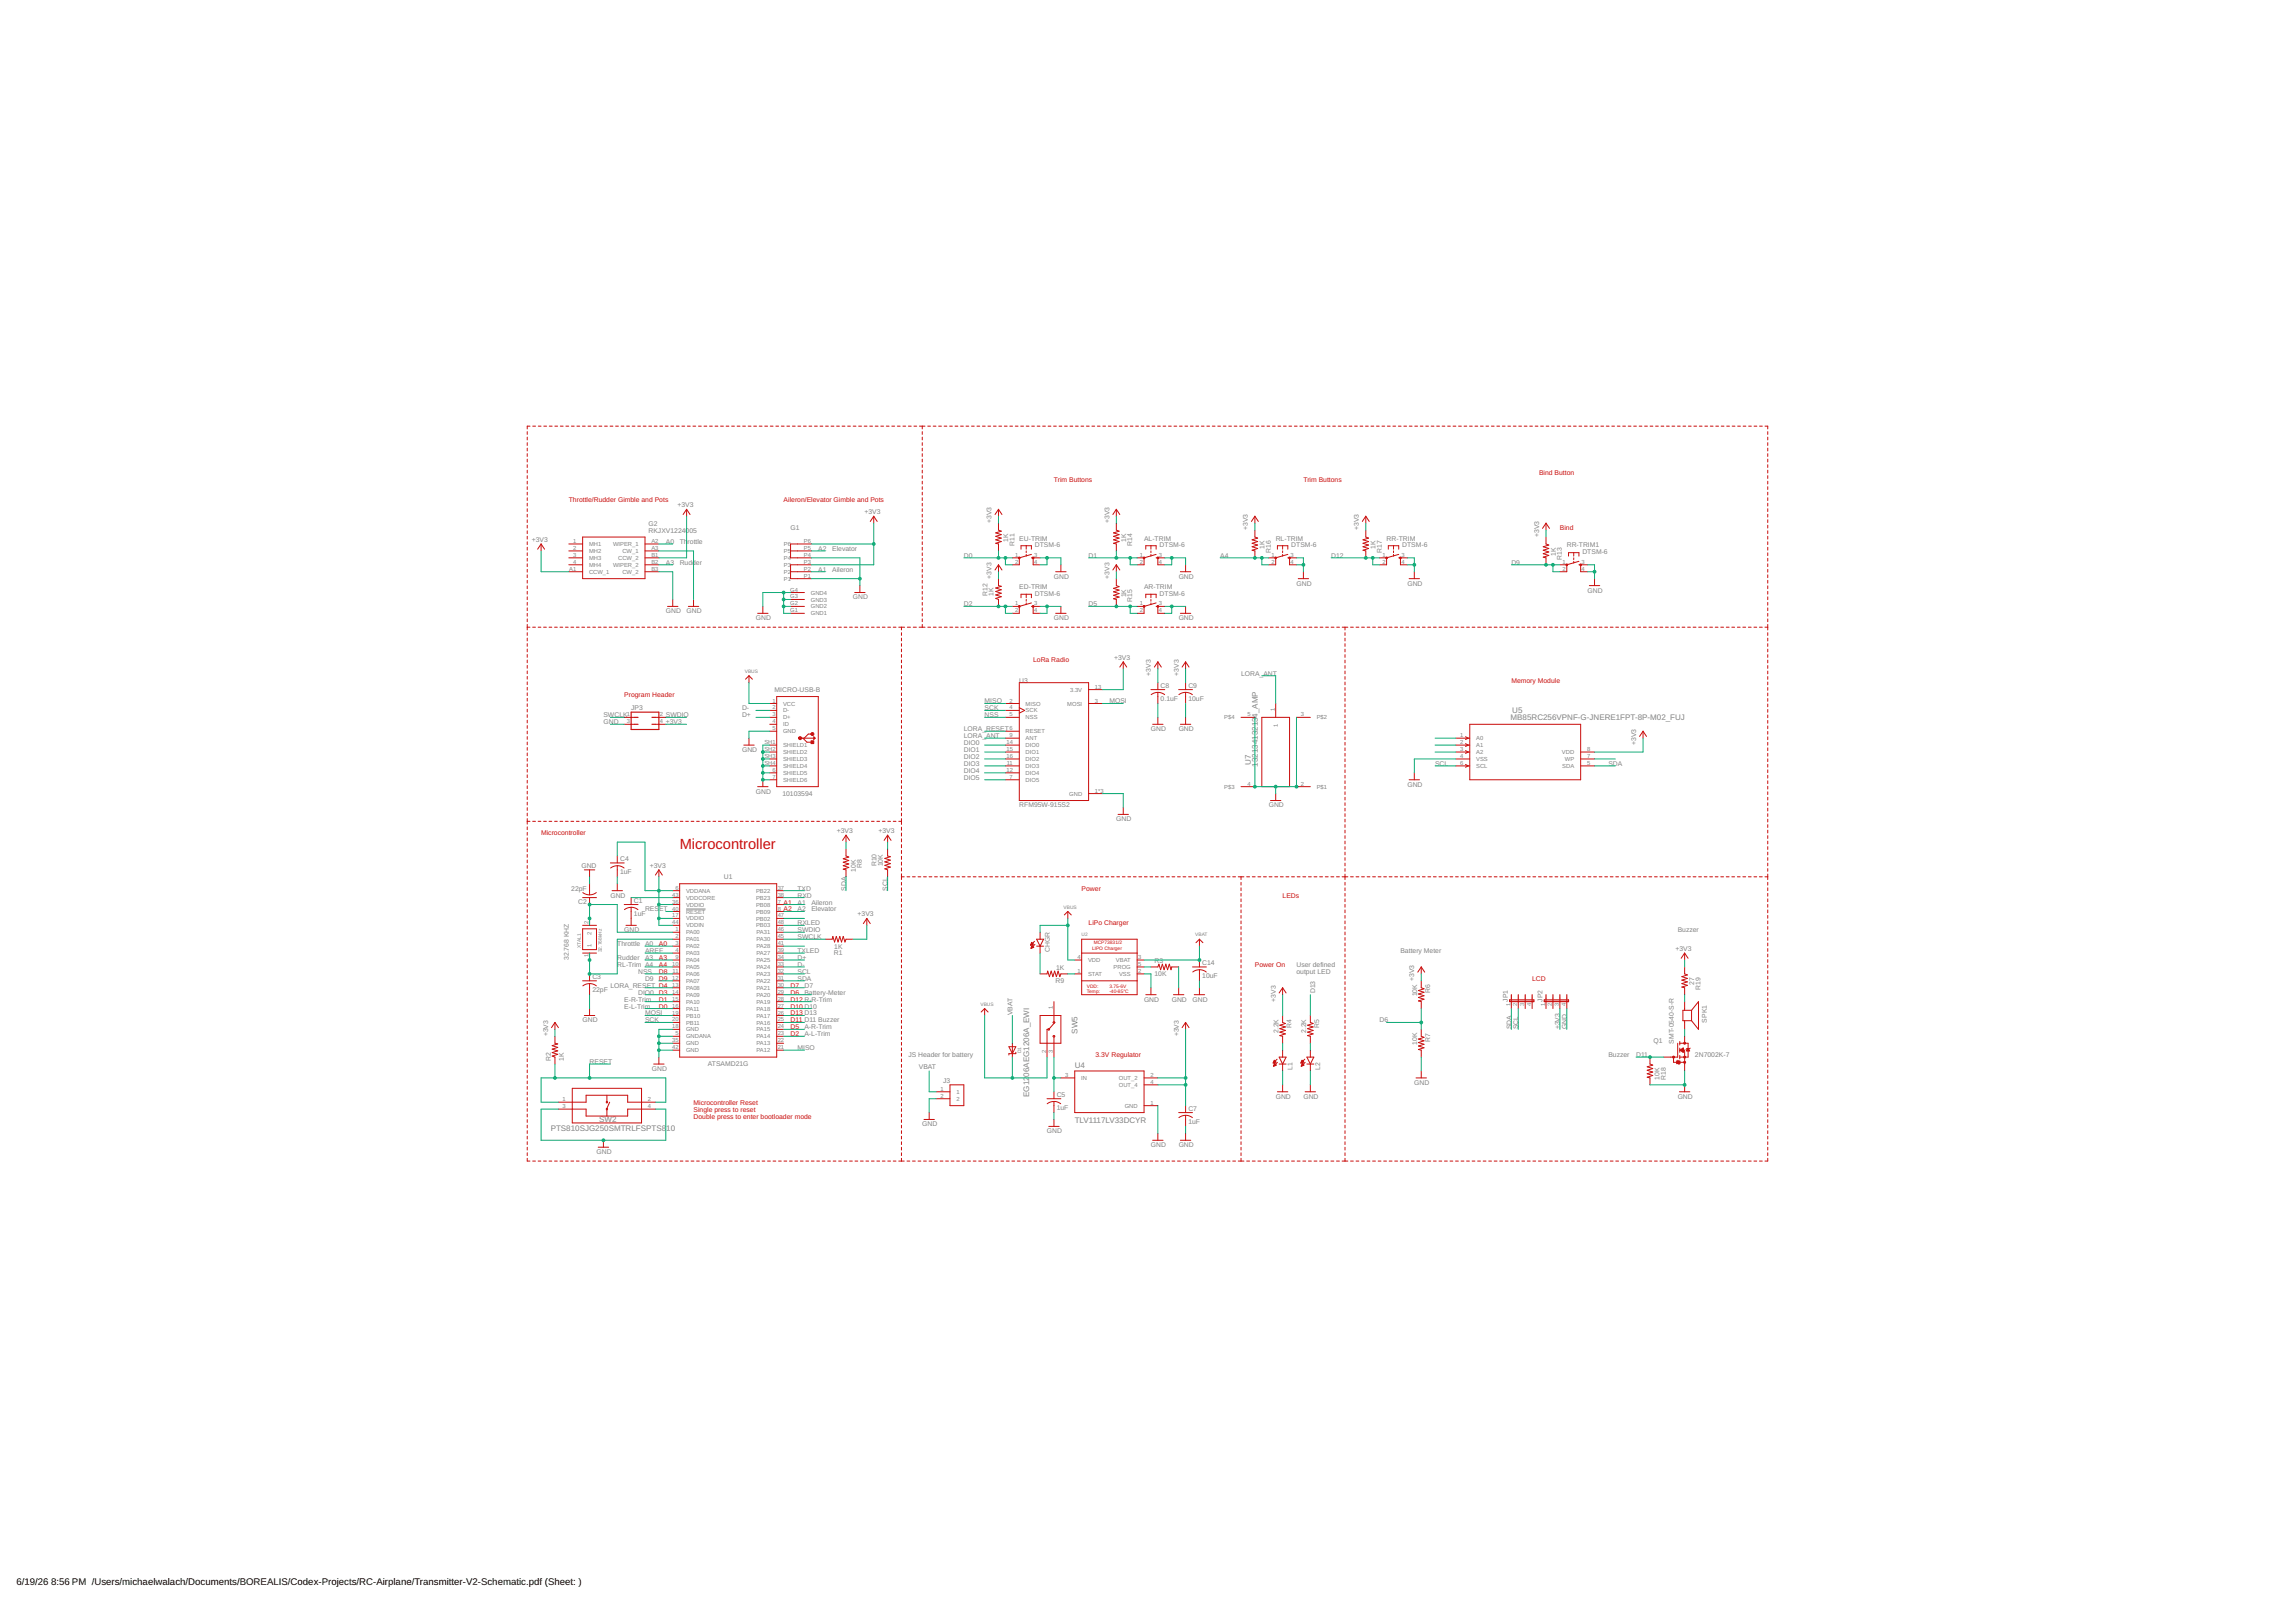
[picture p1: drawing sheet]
<svg xmlns="http://www.w3.org/2000/svg" width="841mm" height="594mm" viewBox="0 0 841 594" stroke-linecap="round" stroke-linejoin="round" font-family="sans-serif">
<defs><g id="words">
<text font-size="5.4" fill="#c90d0c" x="249.1" y="311">Microcontroller</text>
<g font-size="3.5">
<text x="6" y="580.4">6/19/26</text>
<text x="18.8" y="580.4">8:56 PM /Users/michaelwalach/Documents/BOREALIS/Codex-Projects/RC-Airplane/Transmitter-V2-Schematic.pdf (Sheet: )</text>
</g>
<g font-size="2.9" fill="#808080">
<text x="553.6" y="263.8">MB85RC256VPNF-G-JNERE1FPT-8P-M02_FUJ</text>
<text x="554.2" y="261.2">U5</text>
<text x="458.4" y="280.2" transform="rotate(-90 458.4 280.2)">U7</text>
<text x="460.9" y="280.8" transform="rotate(-90 460.9 280.8)">132134132134_AMP</text>
<text x="394.9" y="378.7" transform="rotate(-90 394.9 378.7)">SW5</text>
<text x="377.1" y="394.3" transform="rotate(-90 377.1 394.3)">06AEG1206A_EWI</text>
<text x="393.8" y="391.3">U4</text>
<text x="377.1" y="401.8" transform="rotate(-90 377.1 401.8)">EG12</text>
<text x="219.6" y="411.1">SW2</text>
<text x="393.8" y="411.5">TLV1117LV33DCYR</text>
<text x="201.8" y="414.2">PTS810SJG250SMTRLFSPTS8</text>
<text x="244.2" y="414.2">10</text>
</g>
<g font-size="2.5" fill="#c90d0c">
<text x="564" y="173.9">Bind Button</text>
<text x="386.2" y="176.4">Trim Buttons</text>
<text x="477.7" y="176.4">Trim Buttons</text>
<text x="208.4" y="184">Throttle/Rudder Gimble and Pots</text>
<text x="287.2" y="184">Aileron/Elevator Gimble and Pots</text>
<text x="571.6" y="194.2">Bind</text>
<text x="378.6" y="242.4">LoRa Radio</text>
<text x="553.8" y="250">Memory Module</text>
<text x="228.8" y="255.1">Program Header</text>
<text x="198.3" y="305.9">Microcontroller</text>
<text x="396.4" y="326.2">Power</text>
<text x="470" y="328.8">LEDs</text>
<text x="287.2" y="331.3">A1</text>
<text x="287.2" y="333.8">A2</text>
<text x="398.9" y="338.9">LiPo Charger</text>
<text x="241.5" y="346.5">A0</text>
<text x="241.5" y="351.6">A3</text>
<text x="241.5" y="359.2">D9</text>
<text x="241.5" y="356.7">D8</text>
<text x="241.5" y="354.2">A4</text>
<text x="459.9" y="354.2">Power On</text>
<text x="561.5" y="359.2">LCD</text>
<text x="241.5" y="364.3">D3</text>
<text x="289.7" y="361.8">D7</text>
<text x="289.7" y="364.3">D6</text>
<text x="241.5" y="369.4">D0</text>
<text x="241.5" y="366.9">D1</text>
<text x="289.7" y="369.4">D10 D10</text>
<text x="289.7" y="371.9">D13 D13</text>
<text x="289.7" y="366.9">D12 R-R-Trim</text>
<text x="289.7" y="377">D5</text>
<text x="289.7" y="374.5">D11 D11 Buzzer</text>
<text x="289.7" y="379.6">D2</text>
<text x="401.5" y="387.2">3.3V Regulator</text>
<text x="254.2" y="404.7">Microcontroller Reset</text>
<text x="254.2" y="407.4">Single press to reset</text>
<text x="254.2" y="410">Double press to enter bootloader mode</text>
</g>
<g font-size="2.5" fill="#808080">
<text x="248.2" y="185.8">+3V3</text>
<text x="316.8" y="188.3">+3V3</text>
<text x="363.4" y="191.6" transform="rotate(-90 363.4 191.6)">+3V3</text>
<text x="406.5" y="191.6" transform="rotate(-90 406.5 191.6)">+3V3</text>
<text x="237.6" y="195.1">RKJXV1224005</text>
<text x="237.6" y="192.5">G2</text>
<text x="289.7" y="194.2">G1</text>
<text x="373.5" y="198">EU-TRIM</text>
<text x="419.2" y="198">AL-TRIM</text>
<text x="457.3" y="194.2" transform="rotate(-90 457.3 194.2)">+3V3</text>
<text x="467.5" y="198">RL-TRIM</text>
<text x="498" y="194.2" transform="rotate(-90 498 194.2)">+3V3</text>
<text x="508.1" y="198">RR-TRIM</text>
<text x="564" y="196.7" transform="rotate(-90 564 196.7)">+3V3</text>
<text x="194.9" y="198.5">+3V3</text>
<text x="244" y="199.2">A0</text>
<text x="249.1" y="199.2">Th</text>
<text x="252" y="199.2">rottle</text>
<text x="299.9" y="201.8">A2</text>
<text x="304.9" y="201.8">Elevator</text>
<text x="369.5" y="198.5" transform="rotate(-90 369.5 198.5)">1K</text>
<text x="371.7" y="199.8" transform="rotate(-90 371.7 199.8)">R11</text>
<text x="379.2" y="200.5">DTSM-6</text>
<text x="412.6" y="198.5" transform="rotate(-90 412.6 198.5)">1K</text>
<text x="414.9" y="200" transform="rotate(-90 414.9 200)">R14</text>
<text x="425" y="200.5">DTSM-6</text>
<text x="463.4" y="201" transform="rotate(-90 463.4 201)">1K</text>
<text x="465.7" y="202.5" transform="rotate(-90 465.7 202.5)">R16</text>
<text x="473.2" y="200.5">DTSM-6</text>
<text x="504.1" y="201" transform="rotate(-90 504.1 201)">1K</text>
<text x="506.3" y="202.5" transform="rotate(-90 506.3 202.5)">R17</text>
<text x="513.8" y="200.5">DTSM-6</text>
<text x="570.1" y="203.6" transform="rotate(-90 570.1 203.6)">1K</text>
<text x="574.2" y="200.5">RR-TRIM1</text>
<text x="579.9" y="203.1">DTSM-6</text>
<text x="244" y="206.9">A3</text>
<text x="249.1" y="206.9">Rudder</text>
<text x="299.9" y="209.4">A1</text>
<text x="304.9" y="209.4">Aileron</text>
<text x="353.2" y="204.3">D0</text>
<text x="398.9" y="204.3">D1</text>
<text x="447.2" y="204.3">A4</text>
<text x="487.8" y="204.3">D12</text>
<text x="553.8" y="206.9">D9</text>
<text x="572.4" y="205.1" transform="rotate(-90 572.4 205.1)">R13</text>
<text x="363.4" y="211.9" transform="rotate(-90 363.4 211.9)">+3V3</text>
<text x="373.5" y="215.8">ED-TRIM</text>
<text x="386.2" y="211.9">GND</text>
<text x="406.5" y="211.9" transform="rotate(-90 406.5 211.9)">+3V3</text>
<text x="419.2" y="215.8">AR-TRIM</text>
<text x="431.9" y="211.9">GND</text>
<text x="475.1" y="214.5">GND</text>
<text x="515.7" y="214.5">GND</text>
<text x="312.6" y="219.6">GND</text>
<text x="361.9" y="218.3" transform="rotate(-90 361.9 218.3)">R12</text>
<text x="364.1" y="218.3" transform="rotate(-90 364.1 218.3)">1K</text>
<text x="379.2" y="218.3">DTSM-6</text>
<text x="412.6" y="218.8" transform="rotate(-90 412.6 218.8)">1K</text>
<text x="414.9" y="220.3" transform="rotate(-90 414.9 220.3)">R15</text>
<text x="425" y="218.3">DTSM-6</text>
<text x="581.8" y="217">GND</text>
<text x="244" y="224.6">GND</text>
<text x="251.6" y="224.6">GND</text>
<text x="277" y="227.2">GND</text>
<text x="353.2" y="222.1">D2</text>
<text x="386.2" y="227.2">GND</text>
<text x="398.9" y="222.1">D5</text>
<text x="431.9" y="227.2">GND</text>
<text x="408.3" y="241.7">+3V3</text>
<text x="373.5" y="250">U3</text>
<text x="421.8" y="247.5" transform="rotate(-90 421.8 247.5)">+3V3</text>
<text x="425.3" y="251.9">C8</text>
<text x="431.9" y="247.5" transform="rotate(-90 431.9 247.5)">+3V3</text>
<text x="435.5" y="251.9">C9</text>
<text x="454.8" y="247.5">LORA_ANT</text>
<text x="283.9" y="253.5">MICRO-USB-B</text>
<text x="360.8" y="257.7">MISO</text>
<text x="406.5" y="257.7">MOSI</text>
<text x="425.3" y="256.8">0.1uF</text>
<text x="435.5" y="256.8">10uF</text>
<text x="221.1" y="262.7">SWCLK</text>
<text x="231.3" y="260.2">JP3</text>
<text x="244" y="262.7">SWDIO</text>
<text x="271.9" y="260.2">D-</text>
<text x="271.9" y="262.7">D+</text>
<text x="360.8" y="260.2">SCK</text>
<text x="360.8" y="262.7">NSS</text>
<text x="221.1" y="265.3">GND</text>
<text x="244" y="265.3">+3V3</text>
<text x="353.2" y="267.8">LORA_RESET</text>
<text x="421.8" y="267.8">GND</text>
<text x="431.9" y="267.8">GND</text>
<text x="271.9" y="275.4">GND</text>
<text x="353.2" y="275.4">DIO1</text>
<text x="353.2" y="270.4">LORA_ANT</text>
<text x="353.2" y="272.9">DIO0</text>
<text x="599.6" y="272.9" transform="rotate(-90 599.6 272.9)">+3V3</text>
<text x="353.2" y="278">DIO2</text>
<text x="353.2" y="280.5">DIO3</text>
<text x="525.9" y="280.5">SCL</text>
<text x="589.4" y="280.5">SDA</text>
<text x="353.2" y="283.1">DIO4</text>
<text x="353.2" y="285.6">DIO5</text>
<text x="277" y="290.7">GND</text>
<text x="286.7" y="291.6">10103594</text>
<text x="515.7" y="288.1">GND</text>
<text x="373.5" y="295.7">RFM95W-915S2</text>
<text x="465" y="295.7">GND</text>
<text x="306.7" y="305.1">+3V3</text>
<text x="321.9" y="305.1">+3V3</text>
<text x="409.1" y="300.8">GND</text>
<text x="213.1" y="317.8">GND</text>
<text x="227.2" y="315.4">C4</text>
<text x="238.1" y="317.8">+3V3</text>
<text x="315.8" y="318" transform="rotate(-90 315.8 318)">R8</text>
<text x="321.2" y="317.3" transform="rotate(-90 321.2 317.3)">R10</text>
<text x="323.5" y="317.3" transform="rotate(-90 323.5 317.3)">10K</text>
<text x="227.2" y="320.3">1uF</text>
<text x="265.3" y="322">U1</text>
<text x="313.6" y="319.2" transform="rotate(-90 313.6 319.2)">10K</text>
<text x="209.3" y="326.4">22pF</text>
<text x="223.7" y="328.8">GND</text>
<text x="292.3" y="326.2">TXD</text>
<text x="292.3" y="328.8">RXD</text>
<text x="310" y="326.2" transform="rotate(-90 310 326.2)">SDA</text>
<text x="325.3" y="326.2" transform="rotate(-90 325.3 326.2)">SCL</text>
<text x="211.8" y="331.2">C2</text>
<text x="232.3" y="335.5">1uF</text>
<text x="232.3" y="330.7">C1</text>
<text x="236.4" y="333.8">RES</text>
<text x="241.5" y="333.8">ET</text>
<text x="292.3" y="331.3">A1</text>
<text x="292.3" y="333.8">A2</text>
<text x="297.3" y="331.3">Aileron</text>
<text x="297.3" y="333.8">Elevator</text>
<text x="314.3" y="335.6">+3V3</text>
<text x="228.8" y="341.5">GND</text>
<text x="292.3" y="338.9">RXLED</text>
<text x="292.3" y="341.5">SWDIO</text>
<text x="614.8" y="341.5">Buzzer</text>
<text x="226.2" y="346.5">Throttle A0</text>
<text x="292.3" y="344">SWCLK</text>
<text x="305.7" y="347.6">1K</text>
<text x="208.4" y="351.6" transform="rotate(-90 208.4 351.6)">32.768 KHZ</text>
<text x="226.2" y="351.6">Rudder</text>
<text x="236.4" y="349.1">AREF</text>
<text x="236.4" y="351.6">A3</text>
<text x="292.3" y="349.1">TXLED</text>
<text x="292.3" y="351.6">D+</text>
<text x="305.6" y="349.8">R1</text>
<text x="384.7" y="348.6" transform="rotate(-90 384.7 348.6)">CHGR</text>
<text x="423" y="352.7">R3</text>
<text x="440.6" y="353.5">C14</text>
<text x="513.2" y="349.1">Battery Meter</text>
<text x="614" y="348.3">+3V3</text>
<text x="217.1" y="358.6">C3</text>
<text x="226.2" y="354.2">RL-Trim A4</text>
<text x="233.8" y="356.7">NSS</text>
<text x="236.4" y="359.2">D9</text>
<text x="292.3" y="359.2">SDA</text>
<text x="292.3" y="354.2">D-</text>
<text x="292.3" y="356.7">SCL</text>
<text x="386.8" y="360">R9</text>
<text x="387" y="355.2">1K</text>
<text x="423" y="357.5">10K</text>
<text x="440.6" y="358.3">10uF</text>
<text x="475.1" y="354">User defined</text>
<text x="475.1" y="356.7">output LED</text>
<text x="518.3" y="359.2" transform="rotate(-90 518.3 359.2)">+3V3</text>
<text x="217.1" y="363.4">22pF</text>
<text x="223.7" y="361.8">LORA_RESET D4</text>
<text x="233.8" y="364.3">DIO0</text>
<text x="294.8" y="364.3">Battery-Meter</text>
<text x="294.8" y="361.8">D7</text>
<text x="482" y="363.8" transform="rotate(-90 482 363.8)">D13</text>
<text x="519.3" y="365" transform="rotate(-90 519.3 365)">10K</text>
<text x="524.1" y="363.7" transform="rotate(-90 524.1 363.7)">R6</text>
<text x="620.9" y="360.7" transform="rotate(-90 620.9 360.7)">27</text>
<text x="623.2" y="362.5" transform="rotate(-90 623.2 362.5)">R19</text>
<text x="228.8" y="369.4">E-L-Trim</text>
<text x="228.8" y="366.9">E-R-Trim</text>
<text x="236.4" y="371.9">MOSI</text>
<text x="371" y="371.9" transform="rotate(-90 371 371.9)">VBAT</text>
<text x="419.2" y="366.9">GND</text>
<text x="429.4" y="366.9">GND</text>
<text x="437" y="366.9">GND</text>
<text x="467.5" y="366.9" transform="rotate(-90 467.5 366.9)">+3V3</text>
<text x="552.6" y="366.9" transform="rotate(-90 552.6 366.9)">JP1</text>
<text x="565.3" y="366.9" transform="rotate(-90 565.3 366.9)">JP2</text>
<text x="213.5" y="374.5">GND</text>
<text x="236.4" y="374.5">SCK</text>
<text x="294.8" y="377">A-R-Trim</text>
<text x="473.3" y="376.4" transform="rotate(-90 473.3 376.4)">R4</text>
<text x="483.5" y="376.4" transform="rotate(-90 483.5 376.4)">R5</text>
<text x="505.6" y="374.5">D6</text>
<text x="553.8" y="377" transform="rotate(-90 553.8 377)">SDA</text>
<text x="556.4" y="377" transform="rotate(-90 556.4 377)">SCL</text>
<text x="571.6" y="377" transform="rotate(-90 571.6 377)">+3V3</text>
<text x="574.2" y="377" transform="rotate(-90 574.2 377)">GND</text>
<text x="625.5" y="374.5" transform="rotate(-90 625.5 374.5)">SPK1</text>
<text x="200.8" y="379.6" transform="rotate(-90 200.8 379.6)">+3V3</text>
<text x="294.8" y="379.6">A-L-Trim</text>
<text x="431.9" y="379.6" transform="rotate(-90 431.9 379.6)">+3V3</text>
<text x="468.5" y="378.3" transform="rotate(-90 468.5 378.3)">2.2K</text>
<text x="478.7" y="378.3" transform="rotate(-90 478.7 378.3)">2.2K</text>
<text x="519.3" y="382.7" transform="rotate(-90 519.3 382.7)">10K</text>
<text x="524.1" y="381.5" transform="rotate(-90 524.1 381.5)">R7</text>
<text x="605.9" y="382.1">Q1</text>
<text x="613.4" y="382.2" transform="rotate(-90 613.4 382.2)">SMT-0540-S-R</text>
<text x="201.9" y="388.4" transform="rotate(-90 201.9 388.4)">R2</text>
<text x="206.7" y="388.4" transform="rotate(-90 206.7 388.4)">1K</text>
<text x="216.1" y="389.7">RESET</text>
<text x="292.3" y="384.6">MISO</text>
<text x="332.9" y="387.2">JS Header for battery</text>
<text x="589.4" y="387.2">Buzzer</text>
<text x="599.6" y="387.2">D11</text>
<text x="621.1" y="387.2">2N7002K-7</text>
<text x="238.9" y="392.3">GND</text>
<text x="259.4" y="390.6">ATSAMD21G</text>
<text x="336.7" y="391.5">VBAT</text>
<text x="473.6" y="391.7" transform="rotate(-90 473.6 391.7)">L1</text>
<text x="483.7" y="391.7" transform="rotate(-90 483.7 391.7)">L2</text>
<text x="608.2" y="395.4" transform="rotate(-90 608.2 395.4)">10K</text>
<text x="610.5" y="395.6" transform="rotate(-90 610.5 395.6)">R18</text>
<text x="345.6" y="396.6">J3</text>
<text x="387.2" y="401.8">C5</text>
<text x="518.3" y="397.3">GND</text>
<text x="387.2" y="406.6">1uF</text>
<text x="435.5" y="406.9">C7</text>
<text x="467.5" y="402.4">GND</text>
<text x="477.7" y="402.4">GND</text>
<text x="614.8" y="402.4">GND</text>
<text x="338" y="412.6">GND</text>
<text x="435.5" y="411.7">1uF</text>
<text x="383.7" y="415.1">GND</text>
<text x="218.6" y="422.7">GND</text>
<text x="421.8" y="420.2">GND</text>
<text x="431.9" y="420.2">GND</text>
</g>
<g font-size="2.1" fill="#808080">
<text x="210" y="198.9">1</text>
<text x="210" y="201.4">2</text>
<text x="210" y="204">3</text>
<text x="215.9" y="200">MH1</text>
<text x="215.9" y="202.5">MH2</text>
<text x="224.7" y="200">WIPER_1</text>
<text x="228.1" y="202.5">CW_1</text>
<text x="238.7" y="198.9">A2</text>
<text x="238.7" y="201.4">A3</text>
<text x="238.7" y="204">B1</text>
<text x="287.3" y="202.5">P5</text>
<text x="287.3" y="200">P6</text>
<text x="294.6" y="204">P4</text>
<text x="294.6" y="201.4">P5</text>
<text x="294.6" y="198.9">P6</text>
<text x="372" y="204">1</text>
<text x="379" y="204">3</text>
<text x="417.7" y="204">1</text>
<text x="424.7" y="204">3</text>
<text x="466" y="204">1</text>
<text x="472.9" y="204">3</text>
<text x="506.6" y="204">1</text>
<text x="513.6" y="204">3</text>
<text x="208.6" y="209">A1</text>
<text x="210" y="206.5">4</text>
<text x="215.9" y="205.1">MH3</text>
<text x="215.9" y="207.6">MH4</text>
<text x="224.7" y="207.6">WIPER_2</text>
<text x="226.5" y="205.1">CCW_2</text>
<text x="238.7" y="206.5">B2</text>
<text x="238.7" y="209">B3</text>
<text x="287.3" y="207.6">P3</text>
<text x="287.3" y="205.1">P4</text>
<text x="294.6" y="209">P2</text>
<text x="294.6" y="206.5">P3</text>
<text x="372" y="206.5">2</text>
<text x="379" y="206.5">4</text>
<text x="417.7" y="206.5">2</text>
<text x="424.7" y="206.5">4</text>
<text x="466" y="206.5">2</text>
<text x="472.9" y="206.5">4</text>
<text x="506.6" y="206.5">2</text>
<text x="513.6" y="206.5">4</text>
<text x="572.6" y="206.5">1</text>
<text x="572.6" y="209">2</text>
<text x="579.6" y="206.5">3</text>
<text x="579.6" y="209">4</text>
<text x="215.9" y="210.2">CCW_1</text>
<text x="228.1" y="210.2">CW_2</text>
<text x="287.3" y="212.7">P1</text>
<text x="287.3" y="210.2">P2</text>
<text x="294.6" y="211.6">P1</text>
<text x="289.6" y="216.7">G4</text>
<text x="289.6" y="219.2">G3</text>
<text x="289.6" y="221.7">G2</text>
<text x="297.1" y="217.8">GND4</text>
<text x="297.1" y="220.3">GND3</text>
<text x="372" y="221.7">1</text>
<text x="379" y="221.7">3</text>
<text x="417.7" y="221.7">1</text>
<text x="424.7" y="221.7">3</text>
<text x="289.6" y="224.3">G1</text>
<text x="297.1" y="222.9">GND2</text>
<text x="297.1" y="225.4">GND1</text>
<text x="372" y="224.3">2</text>
<text x="379" y="224.3">4</text>
<text x="417.7" y="224.3">2</text>
<text x="424.7" y="224.3">4</text>
<text x="283.1" y="257.3">1</text>
<text x="370" y="257.3">2</text>
<text x="392.2" y="253.3">3.3V</text>
<text x="401.3" y="257.3">3</text>
<text x="401.3" y="252.2">13</text>
<text x="229.8" y="262.4">1</text>
<text x="241.8" y="262.4">2</text>
<text x="283.1" y="259.8">2</text>
<text x="283.1" y="262.4">3</text>
<text x="287" y="258.4">VCC</text>
<text x="287" y="261">D-</text>
<text x="287" y="263.5">D+</text>
<text x="370" y="259.8">4</text>
<text x="370" y="262.4">5</text>
<text x="375.9" y="258.4">MISO</text>
<text x="375.9" y="261">SCK</text>
<text x="375.9" y="263.5">NSS</text>
<text x="391.1" y="258.4">MOSI</text>
<text x="448.6" y="263.5">P$4</text>
<text x="457.1" y="262.4">5</text>
<text x="467.1" y="260.4" transform="rotate(-90 467.1 260.4)">1</text>
<text x="476.7" y="262.4">3</text>
<text x="482.5" y="263.5">P$2</text>
<text x="229.8" y="264.9">3</text>
<text x="241.8" y="264.9">4</text>
<text x="283.1" y="264.9">4</text>
<text x="283.1" y="267.5">5</text>
<text x="287" y="266">ID</text>
<text x="287" y="268.6">GND</text>
<text x="370" y="267.5">6</text>
<text x="370" y="270">9</text>
<text x="375.9" y="268.6">RESET</text>
<text x="468.3" y="266.3" transform="rotate(-90 468.3 266.3)">1</text>
<text x="535.1" y="270">1</text>
<text x="280.1" y="272.5">SH1</text>
<text x="280.1" y="275.1">SH2</text>
<text x="287" y="273.7">SHIELD1</text>
<text x="368.8" y="272.5">14</text>
<text x="368.8" y="275.1">15</text>
<text x="375.9" y="271.1">ANT</text>
<text x="375.9" y="273.7">DIO0</text>
<text x="535.1" y="272.5">2</text>
<text x="535.1" y="275.1">3</text>
<text x="540.9" y="271.1">A0</text>
<text x="540.9" y="273.7">A1</text>
<text x="581.6" y="275.1">8</text>
<text x="280.1" y="277.6">SH3</text>
<text x="280.1" y="280.2">SH4</text>
<text x="287" y="276.2">SHIELD2</text>
<text x="287" y="278.7">SHIELD3</text>
<text x="287" y="281.3">SHIELD4</text>
<text x="368.8" y="277.6">16</text>
<text x="369" y="280.2">11</text>
<text x="375.9" y="281.3">DIO3</text>
<text x="375.9" y="276.2">DIO1</text>
<text x="375.9" y="278.7">DIO2</text>
<text x="535.1" y="277.6">4</text>
<text x="535.1" y="280.2">6</text>
<text x="540.9" y="276.2">A2</text>
<text x="540.9" y="278.7">VSS</text>
<text x="540.9" y="281.3">SCL</text>
<text x="572.4" y="276.2">VDD</text>
<text x="572.5" y="281.3">SDA</text>
<text x="573.5" y="278.7">WP</text>
<text x="581.6" y="280.2">5</text>
<text x="581.6" y="277.6">7</text>
<text x="283.1" y="282.7">6</text>
<text x="283.1" y="285.2">7</text>
<text x="287" y="283.8">SHIELD5</text>
<text x="287" y="286.4">SHIELD6</text>
<text x="368.8" y="282.7">12</text>
<text x="370" y="285.2">7</text>
<text x="375.9" y="286.4">DIO5</text>
<text x="375.9" y="283.8">DIO4</text>
<text x="457.1" y="287.8">4</text>
<text x="476.7" y="287.8">2</text>
<text x="391.8" y="291.4">GND</text>
<text x="401.3" y="290.3">1*3</text>
<text x="448.6" y="288.9">P$3</text>
<text x="482.5" y="288.9">P$1</text>
<text x="246.3" y="328.4">43</text>
<text x="247.5" y="325.9">6</text>
<text x="251.4" y="327">VDDANA</text>
<text x="251.4" y="329.5">VDDCORE</text>
<text x="277.1" y="327">PB22</text>
<text x="277.1" y="329.5">PB23</text>
<text x="285" y="325.9">37</text>
<text x="285" y="328.4">38</text>
<text x="246.3" y="330.9">36</text>
<text x="246.3" y="333.5">40</text>
<text x="251.4" y="332.1">VDDIO</text>
<text x="251.4" y="334.6">RESET</text>
<text x="277.1" y="332.1">PB08</text>
<text x="277.1" y="334.6">PB09</text>
<text x="285" y="330.9">7</text>
<text x="285" y="333.5">8</text>
<text x="215.7" y="338.6" transform="rotate(-90 215.7 338.6)">2</text>
<text x="246.3" y="336">17</text>
<text x="246.3" y="338.6">44</text>
<text x="247.5" y="341.1">1</text>
<text x="251.4" y="337.1">VDDIO</text>
<text x="251.4" y="339.7">VDDIN</text>
<text x="277.1" y="337.1">PB02</text>
<text x="277.1" y="339.7">PB03</text>
<text x="285" y="341.1">46</text>
<text x="285" y="336">47</text>
<text x="285" y="338.6">48</text>
<text x="216.8" y="346.7" transform="rotate(-90 216.8 346.7)">1</text>
<text x="216.8" y="342.4" transform="rotate(-90 216.8 342.4)">2</text>
<text x="247.5" y="343.6">2</text>
<text x="247.5" y="346.2">3</text>
<text x="251.4" y="342.2">PA00</text>
<text x="251.4" y="344.8">PA01</text>
<text x="251.4" y="347.3">PA02</text>
<text x="277.2" y="347.3">PA28</text>
<text x="277.2" y="344.8">PA30</text>
<text x="277.2" y="342.2">PA31</text>
<text x="285" y="346.2">41</text>
<text x="285" y="343.6">45</text>
<text x="215.7" y="350.6" transform="rotate(-90 215.7 350.6)">1</text>
<text x="246.3" y="353.8">10</text>
<text x="247.5" y="348.7">4</text>
<text x="247.5" y="351.3">9</text>
<text x="251.4" y="349.8">PA03</text>
<text x="251.4" y="352.4">PA04</text>
<text x="277.2" y="352.4">PA25</text>
<text x="277.2" y="349.8">PA27</text>
<text x="285" y="351.3">34</text>
<text x="285" y="353.8">33</text>
<text x="285" y="348.7">39</text>
<text x="394.8" y="351.3">4</text>
<text x="398.7" y="352.4">VDD</text>
<text x="408.9" y="352.4">VBAT</text>
<text x="417.1" y="353.8">5</text>
<text x="417.1" y="351.3">3</text>
<text x="246.3" y="358.9">12</text>
<text x="246.5" y="356.3">11</text>
<text x="251.4" y="354.9">PA05</text>
<text x="251.4" y="357.5">PA06</text>
<text x="277.2" y="354.9">PA24</text>
<text x="277.2" y="357.5">PA23</text>
<text x="285" y="356.3">32</text>
<text x="285" y="358.9">31</text>
<text x="394.8" y="356.3">1</text>
<text x="398.7" y="357.5">STAT</text>
<text x="408.1" y="354.9">PROG</text>
<text x="410.1" y="357.5">VSS</text>
<text x="417.1" y="356.3">2</text>
<text x="246.3" y="361.4">13</text>
<text x="246.3" y="364">14</text>
<text x="251.4" y="360">PA07</text>
<text x="251.4" y="362.5">PA08</text>
<text x="251.4" y="365.1">PA09</text>
<text x="277.2" y="360">PA22</text>
<text x="277.2" y="362.5">PA21</text>
<text x="277.2" y="365.1">PA20</text>
<text x="285" y="361.4">30</text>
<text x="285" y="364">29</text>
<text x="246.3" y="366.5">15</text>
<text x="246.3" y="369">16</text>
<text x="246.3" y="371.6">19</text>
<text x="251.4" y="367.6">PA10</text>
<text x="251.4" y="370.2">PA11</text>
<text x="277.2" y="367.6">PA19</text>
<text x="277.2" y="370.2">PA18</text>
<text x="285" y="366.5">28</text>
<text x="285" y="369">27</text>
<text x="285" y="371.6">26</text>
<text x="385.9" y="369.6" transform="rotate(-90 385.9 369.6)">1</text>
<text x="553.5" y="368.4" transform="rotate(-90 553.5 368.4)">1</text>
<text x="556" y="368.4" transform="rotate(-90 556 368.4)">2</text>
<text x="558.6" y="368.4" transform="rotate(-90 558.6 368.4)">3</text>
<text x="561.1" y="368.4" transform="rotate(-90 561.1 368.4)">4</text>
<text x="566.2" y="368.4" transform="rotate(-90 566.2 368.4)">1</text>
<text x="568.7" y="368.4" transform="rotate(-90 568.7 368.4)">2</text>
<text x="571.3" y="368.4" transform="rotate(-90 571.3 368.4)">3</text>
<text x="573.8" y="368.4" transform="rotate(-90 573.8 368.4)">4</text>
<text x="246.3" y="376.7">18</text>
<text x="246.3" y="374.1">20</text>
<text x="251.4" y="377.8">GND</text>
<text x="251.4" y="372.7">PB10</text>
<text x="251.4" y="375.2">PB11</text>
<text x="277.2" y="377.8">PA15</text>
<text x="277.2" y="372.7">PA17</text>
<text x="277.2" y="375.2">PA16</text>
<text x="285" y="376.7">24</text>
<text x="285" y="374.1">25</text>
<text x="246.3" y="381.7">35</text>
<text x="247.5" y="379.2">5</text>
<text x="251.4" y="380.3">GNDANA</text>
<text x="251.4" y="382.9">GND</text>
<text x="277.2" y="382.9">PA13</text>
<text x="277.2" y="380.3">PA14</text>
<text x="285" y="381.7">22</text>
<text x="285" y="379.2">23</text>
<text x="246.3" y="384.3">42</text>
<text x="251.4" y="385.4">GND</text>
<text x="277.2" y="385.4">PA12</text>
<text x="285" y="384.3">21</text>
<text x="383.3" y="385.6" transform="rotate(-90 383.3 385.6)">2</text>
<text x="385.9" y="385.6" transform="rotate(-90 385.9 385.6)">3</text>
<text x="390.3" y="394.4">3</text>
<text x="396.2" y="395.6">IN</text>
<text x="410" y="395.6">OUT_2</text>
<text x="421.6" y="394.4">2</text>
<text x="344.6" y="399.5">1</text>
<text x="350.5" y="400.6">1</text>
<text x="410" y="398.1">OUT_4</text>
<text x="421.6" y="397">4</text>
<text x="206.2" y="403.3">1</text>
<text x="206.2" y="405.9">3</text>
<text x="237.4" y="405.9">4</text>
<text x="237.4" y="403.3">2</text>
<text x="344.6" y="402.1">2</text>
<text x="350.5" y="403.2">2</text>
<text x="412.2" y="405.7">GND</text>
<text x="421.6" y="404.6">1</text>
</g>
<g font-size="1.8" fill="#808080">
<text x="272.9" y="246.5">VBUS</text>
<text x="389.8" y="332.8">VBUS</text>
<text x="212.9" y="347.2" transform="rotate(-90 212.9 347.2)">XTAL1</text>
<text x="396.4" y="342.7">U2</text>
<text x="438" y="343">VBAT</text>
<text x="220.5" y="348.8" transform="rotate(-90 220.5 348.8)">32.768kHz</text>
<text x="359.3" y="368.4">VBUS</text>
<text x="374.2" y="385.8" transform="rotate(-90 374.2 385.8)">D1</text>
</g>
<g font-size="1.8" fill="#c90d0c">
<text x="400.2" y="347.8">LIPO Charger</text>
<text x="400.8" y="345.9">MCP73831/2</text>
<text x="398.3" y="363.7">Temp:</text>
<text x="398.3" y="361.8">VDD:</text>
<text x="406.5" y="363.7">-40-85°C</text>
<text x="406.5" y="361.8">3.75-6V</text>
</g>
</g></defs>
<path d="M251.4 333h7.2" fill="none" stroke="#808080" stroke-width=".37"/>
<g fill="none" stroke="#c90d0c" stroke-width=".37">
<path d="M193.2 158.1v1M194.2 156.1h-1v1M195.2 156.1h1.1M197.3 156.1h1M199.3 156.1h1M201.3 156.1h1M203.3 156.1h1M205.3 156.1h1.1M207.4 156.1h1M209.4 156.1h1M211.4 156.1h1M213.4 156.1h1.1"/>
<path d="M215.5 156.1h1M217.5 156.1h1M219.5 156.1h1M221.6 156.1h1M223.6 156.1h1M225.6 156.1h1M227.6 156.1h1M229.6 156.1h1.1M231.7 156.1h1M233.7 156.1h1M235.7 156.1h1M237.7 156.1h1.1"/>
<path d="M239.8 156.1h1M241.8 156.1h1M243.8 156.1h1M245.8 156.1h1.1M247.9 156.1h1M249.9 156.1h1M251.9 156.1h1M253.9 156.1h1.1M256 156.1h1M258 156.1h1M260 156.1h1M262 156.1h1.1"/>
<path d="M264.1 156.1h1M266.1 156.1h1M268.1 156.1h1M270.1 156.1h1.1M272.2 156.1h1M274.2 156.1h1M276.2 156.1h1M278.2 156.1h1.1M280.2 156.1h1.1M282.3 156.1h1M284.3 156.1h1M286.3 156.1h1.1"/>
<path d="M288.4 156.1h1M290.4 156.1h1M292.4 156.1h1M294.4 156.1h1M296.5 156.1h1M298.5 156.1h1M300.5 156.1h1M302.5 156.1h1.1M304.5 156.1h1.1M306.6 156.1h1M308.6 156.1h1M310.6 156.1h1"/>
<path d="M312.7 156.1h1M314.7 156.1h1M316.7 156.1h1M318.7 156.1h1M320.7 156.1h1.1M322.8 156.1h1M324.8 156.1h1M326.8 156.1h1.1M328.8 156.1h1.1M330.9 156.1h1M332.9 156.1h1M334.9 156.1h1"/>
<path d="M336.9 156.1h2.1M338 156.1v1M338 158.1v1M340 156.1h1M342 156.1h1M344 156.1h1M346 156.1h1M348 156.1h1M350 156.1h1M352 156.1h1M354 156.1h1M356 156.1h1"/>
<path d="M358 156.1h1M360 156.1h1M362 156.1h1M364 156.1h1M366 156.1h1.1M368 156.1h1.1M370.1 156.1h1M372.1 156.1h1M374.1 156.1h1M376.1 156.1h1M378.1 156.1h1M380.1 156.1h1"/>
<path d="M382.1 156.1h1M384.1 156.1h1M386.1 156.1h1M388.1 156.1h1M390.1 156.1h1M392.1 156.1h1M394.1 156.1h1M396.1 156.1h1M398.1 156.1h1M400.1 156.1h1.1M402.1 156.1h1M404.2 156.1h1"/>
<path d="M406.1 156.1h1.1M408.2 156.1h1M410.2 156.1h1M412.2 156.1h1M414.2 156.1h1M416.2 156.1h1M418.2 156.1h1M420.2 156.1h1M422.2 156.1h1M424.2 156.1h1M426.2 156.1h1M428.2 156.1h1"/>
<path d="M430.2 156.1h1M432.2 156.1h1M434.2 156.1h1M436.2 156.1h1M438.2 156.1h1.1M440.2 156.1h1M442.3 156.1h1M444.2 156.1h1.1M446.3 156.1h1M448.3 156.1h1M450.3 156.1h1M452.3 156.1h1"/>
<path d="M454.3 156.1h1M456.3 156.1h1M458.3 156.1h1M460.3 156.1h1M462.3 156.1h1M464.3 156.1h1M466.3 156.1h1M468.3 156.1h1M470.3 156.1h1M472.3 156.1h1M474.3 156.1h1M476.3 156.1h1.1"/>
<path d="M478.3 156.1h1.1M480.4 156.1h1M482.4 156.1h1M484.4 156.1h1M486.4 156.1h1M488.4 156.1h1M490.4 156.1h1M492.4 156.1h1M494.4 156.1h1M496.4 156.1h1M498.4 156.1h1M500.4 156.1h1"/>
<path d="M502.4 156.1h1M504.4 156.1h1M506.4 156.1h1M508.4 156.1h1M510.4 156.1h1.1M512.4 156.1h1M514.5 156.1h1M516.4 156.1h1.1M518.5 156.1h1M520.5 156.1h1M522.5 156.1h1M524.5 156.1h1"/>
<path d="M526.5 156.1h1M528.5 156.1h1M530.5 156.1h1M532.5 156.1h1M534.5 156.1h1M536.5 156.1h1M538.5 156.1h1M540.5 156.1h1M542.5 156.1h1M544.5 156.1h1M546.5 156.1h1M548.5 156.1h1.1"/>
<path d="M550.5 156.1h1.1M552.6 156.1h1M554.6 156.1h1M556.6 156.1h1M558.6 156.1h1M560.6 156.1h1M562.6 156.1h1M564.6 156.1h1M566.6 156.1h1M568.6 156.1h1M570.6 156.1h1M572.6 156.1h1"/>
<path d="M574.6 156.1h1M576.6 156.1h1M578.6 156.1h1M580.6 156.1h1M582.6 156.1h1M584.6 156.1h1M586.6 156.1h1.1M588.6 156.1h1.1M590.7 156.1h1M592.7 156.1h1M594.7 156.1h1M596.7 156.1h1"/>
<path d="M598.7 156.1h1M600.7 156.1h1M602.7 156.1h1M604.7 156.1h1M606.7 156.1h1M608.7 156.1h1M610.7 156.1h1M612.7 156.1h1M614.7 156.1h1M616.7 156.1h1M618.7 156.1h1M620.7 156.1h1"/>
<path d="M622.7 156.1h1M624.8 156.1h1M626.7 156.1h1.1M628.8 156.1h1M630.8 156.1h1M632.8 156.1h1M634.8 156.1h1M636.8 156.1h1M638.8 156.1h1M640.8 156.1h1M642.8 156.1h1M644.8 156.1h1"/>
<path d="M646.8 156.1h1v1M647.8 158.1v1M193.2 160.1v1M193.2 162.1v1.1M193.2 164.1v1.1M193.2 166.2v1M193.2 168.2v1M193.2 170.2v1M193.2 172.2v1M193.2 174.2v1M193.2 176.3v1M193.2 178.3v1"/>
<path d="M338 160.1v1M338 162.1v1.1M338 164.1v1.1M338 166.2v1M338 168.2v1M338 170.2v1M338 172.2v1M338 174.2v1M338 176.3v1M338 178.3v1M647.8 160.1v1M647.8 162.1v1.1"/>
<path d="M647.8 164.1v1.1M647.8 166.2v1M647.8 168.2v1M647.8 170.2v1M647.8 172.2v1M647.8 174.2v1M647.8 176.3v1M647.8 178.3v1M193.2 180.3v1M193.2 182.3v1M193.2 184.3v1M193.2 186.3v1"/>
<path d="M193.2 188.4v1M193.2 190.4v1M193.2 192.4v1M193.2 194.4v1M193.2 196.4v1M193.2 198.4v1.1M198.3 199.2l1.3 1.9M198.3 199.2l-1.3 1.9M198.3 199.2v2.6M208.4 199.2h5.1M213.5 196.7h22.9v15.2h-22.9zM236.4 199.2h5"/>
<path d="M251.6 186.5l1.3 1.9M251.6 186.5l-1.3 1.9M251.6 186.5v2.6M297.3 199.2h-7.6v5.1h7.6M320.2 189.1l1.3 1.9M320.2 189.1l-1.3 1.9M320.2 189.1v2.5M338 180.3v1M338 182.3v1M338 184.3v1M338 186.3v1M338 188.4v1"/>
<path d="M338 190.4v1M338 192.4v1M338 194.4v1M338 196.4v1M338 198.4v1.1M365.9 191.6v2.6l1 .3-2 .7 2 .6-2 .6 2 .7-2 .6 2 .7-2 .6 1 .2v2.6M365.9 186.5v2.6M365.9 186.5l1.3 1.9M365.9 186.5l-1.3 1.9M376.1 199.9v1.2M409.1 191.6v2.6l1 .3-2 .7 2 .6-2 .6 2 .7-2 .6 2 .7-2 .6 1 .2v2.6M409.1 186.5v2.6"/>
<path d="M409.1 186.5l1.3 1.9M409.1 186.5l-1.3 1.9M421.8 199.9v1.2M459.9 194.2v2.5l1 .4-2 .6 2 .7-2 .6 2 .6-2 .7 2 .6-2 .6 1 .3v2.5M459.9 189.1v2.5M459.9 189.1l1.2 1.9M459.9 189.1l-1.3 1.9M470 199.9v1.2M500.5 194.2v2.5l1 .4-2 .6 2 .7-2 .6 2 .6-2 .7 2 .6-2 .6 1 .3v2.5M500.5 189.1v2.5M500.5 189.1l1.3 1.9M500.5 189.1l-1.3 1.9"/>
<path d="M510.7 199.9v1.2M566.5 191.6v2.6M566.5 196.7v2.5l1.1 .4-2.1 .7 2.1 .6-2.1 .6 2.1 .7-2.1 .6 2.1 .6-2.1 .7 1 .2v2.6M566.5 191.6l1.3 1.9M566.5 191.6l-1.2 1.9M647.8 180.3v1M647.8 182.3v1M647.8 184.3v1M647.8 186.3v1M647.8 188.4v1M647.8 190.4v1M647.8 192.4v1"/>
<path d="M647.8 194.4v1M647.8 196.4v1M647.8 198.4v1.1M193.2 200.4v1.1M193.2 202.5v1M193.2 204.5v1M193.2 206.5v1M193.2 208.5v1M193.2 210.5v1.1M193.2 212.6v1M193.2 214.6v1M193.2 216.6v1"/>
<path d="M193.2 218.6v1M208.4 201.8h5.1M208.4 204.3h5.1M208.4 206.9h5.1M208.4 209.4h5.1M236.4 201.8h5M236.4 204.3h5M236.4 206.9h5M236.4 209.4h5M246.5 219.6v2.5M254.1 219.6v2.5M289.7 201.8h7.6"/>
<path d="M289.7 209.4h7.6M289.7 217h5.1M289.7 219.6h5.1M297.3 206.9h-7.6v5h7.6M313.2 217h3.8M315.1 214.5v2.5M338 200.4v1.1M338 202.5v1M338 204.5v1M338 206.5v1M338 208.5v1M338 210.5v1.1"/>
<path d="M338 212.6v1M338 214.6v1M338 216.6v1M338 218.6v1M365.9 206.9v2.5M365.9 211.9v2.6l1 .2-2 .7 2 .6-2 .6 2 .7-2 .6 2 .6-2 .7 1 .4v2.5M365.9 206.9l1.3 1.9M365.9 206.9l-1.3 1.9M371 204.3h2.5M373.5 204.3v2.6h-2.5M374.2 201.1v-1.2h3.8v1.2M374.2 218.9v-1.2h3.8v1.2"/>
<path d="M376.1 201.8v.6M376.1 203.1v.6M376.1 217.7v1.2M376.1 219.6v.6M378 204.3h3.1M378 203.1l-4.5 1.2M378.6 204.3v2.6h2.5M386.9 209.4h3.8M388.8 206.9v2.5M409.1 206.9v2.5M409.1 211.9v2.6l1 .4-2 .6 2 .6-2 .7 2 .6-2 .6 2 .7-2 .6 1 .3v2.5M409.1 206.9l1.3 1.9"/>
<path d="M409.1 206.9l-1.3 1.9M416.7 204.3h2.5M419.2 204.3v2.6h-2.5M419.9 201.1v-1.2h3.8v1.2M419.9 218.9v-1.2h3.8v1.2M421.8 201.8v.6M421.8 203.1v.6M421.8 217.7v1.2M421.8 219.6v.6M423.7 204.3h3.1M423.7 203.1l-4.5 1.2M424.3 204.3v2.6h2.5"/>
<path d="M432.6 209.4h3.8M434.5 206.9v2.5M464.9 204.3h2.6M467.5 204.3v2.6h-2.6M468.1 201.1v-1.2h3.8v1.2M470 201.8v.6M470 203.1v.6M471.9 204.3h3.2M471.9 203.1l-4.4 1.2M472.6 204.3v2.6h2.5M475.7 211.9h3.9M477.6 209.4v2.5"/>
<path d="M505.6 204.3h2.5M508.1 204.3v2.6h-2.5M508.8 201.1v-1.2h3.8v1.2M510.7 201.8v.6M510.7 203.1v.6M512.6 204.3h3.1M512.6 203.1l-4.5 1.2M513.2 204.3v2.6h2.5M516.4 211.9h3.8M518.3 209.4v2.5M571.6 206.9h2.6M574.2 206.9v2.5h-2.6"/>
<path d="M574.8 203.7v-1.3h3.8v1.3M576.7 202.4v1.3M576.7 204.3v.7M576.7 205.6v.6M578.6 206.9h3.2M578.6 205.6l-4.4 1.3M579.2 206.9v2.5h2.6M582.4 214.5h3.8M584.3 211.9v2.6M647.8 200.4v1.1M647.8 202.5v1M647.8 204.5v1"/>
<path d="M647.8 206.5v1M647.8 208.5v1M647.8 210.5v1.1M647.8 212.6v1M647.8 214.6v1M647.8 216.6v1M647.8 218.6v1M193.2 220.6v1.1M193.2 222.7v1M193.2 224.7v1M193.2 226.7v1M193.2 228.7v2"/>
<path d="M193.2 231.7v1M193.2 233.7v1M193.2 235.7v1M193.2 237.7v1M193.2 239.7v1M193.2 229.7h1M195.2 229.7h1M197.2 229.7h1M199.2 229.7h1M201.2 229.7h1M203.2 229.7h1M205.2 229.7h1"/>
<path d="M207.2 229.7h1M209.2 229.7h1M211.2 229.7h1M213.2 229.7h1M215.2 229.7h1M217.2 229.7h1M219.2 229.7h1M221.2 229.7h1M223.2 229.7h1M225.2 229.7h1M227.2 229.7h1M229.2 229.7h1.1"/>
<path d="M231.2 229.7h1M233.2 229.7h1.1M235.2 229.7h1M237.3 229.7h1M239.2 229.7h1M241.3 229.7h1M243.2 229.7h1.1M244.6 222.1h3.8M245.3 229.7h1M247.2 229.7h1.1M249.3 229.7h1M251.3 229.7h1"/>
<path d="M252.2 222.1h3.9M253.3 229.7h1M255.3 229.7h1M257.3 229.7h1M259.3 229.7h1M261.3 229.7h1M263.3 229.7h1M265.3 229.7h1M267.3 229.7h1M269.3 229.7h1M271.3 229.7h1M273.3 229.7h1"/>
<path d="M275.3 229.7h1M277.3 229.7h1M277.6 224.6h3.9M279.3 229.7h1M279.5 222.1v2.5M281.3 229.7h1M283.3 229.7h1M285.3 229.7h1M287.3 229.7h1M289.3 229.7h1M289.7 224.6h5.1M289.7 222.1h5.1"/>
<path d="M291.3 229.7h1M293.3 229.7h1M295.3 229.7h1M297.3 229.7h1M299.3 229.7h1M301.3 229.7h1M303.3 229.7h1M305.3 229.7h1M307.3 229.7h1M309.3 229.7h1M311.3 229.7h1M313.3 229.7h1"/>
<path d="M315.3 229.7h1M317.3 229.7h1M319.3 229.7h1M321.3 229.7h1M323.3 229.7h1M325.3 229.7h1M327.3 229.7h1M329.4 229.7h2.1M330.3 229.7v1M330.3 231.7v1M330.3 233.7v1M330.3 235.7v1"/>
<path d="M330.3 237.7v1M330.3 239.7v1M332.5 229.7h1.2M334.7 229.7h1.1M336.8 229.7h2.2M338 220.6v1.1M338 222.7v1M338 224.7v1M338 226.7v1M338 228.7v1M340 229.7h1M342 229.7h1"/>
<path d="M344 229.7h1.1M346.1 229.7h1M348.1 229.7h1M350.1 229.7h1M352.1 229.7h1.1M354.2 229.7h1M356.2 229.7h1M358.2 229.7h1M360.2 229.7h1.1M362.3 229.7h1M364.3 229.7h1M366.3 229.7h1"/>
<path d="M368.3 229.7h1.1M370.4 229.7h1M371 222.1h2.5M372.4 229.7h1M373.5 222.1v2.5h-2.5M374.4 229.7h1M376.1 220.8v.7M376.4 229.7h1.1M378 222.1h3.1M378 220.8l-4.5 1.3M378.5 229.7h1M378.6 222.1v2.5h2.5"/>
<path d="M380.5 229.7h1M382.5 229.7h1M384.5 229.7h1.1M386.6 229.7h1M386.9 224.6h3.8M388.6 229.7h1M388.8 222.1v2.5M390.6 229.7h1M392.6 229.7h1.1M394.7 229.7h1M396.7 229.7h1M398.7 229.7h1"/>
<path d="M400.7 229.7h1.1M402.8 229.7h1M404.8 229.7h1M406.8 229.7h1M408.8 229.7h1.1M410.9 229.7h1M412.9 229.7h1M414.9 229.7h1M416.7 222.1h2.5M416.9 229.7h1.1M419 229.7h1M419.2 222.1v2.5h-2.5"/>
<path d="M421 229.7h1M421.8 220.8v.7M423 229.7h1M423.7 222.1h3.1M423.7 220.8l-4.5 1.3M424.3 222.1v2.5h2.5M425 229.7h1.1M427.1 229.7h1M429.1 229.7h1M431.1 229.7h1M432.6 224.6h3.8M433.1 229.7h1.1"/>
<path d="M434.5 222.1v2.5M435.2 229.7h1M437.2 229.7h1M439.2 229.7h1M441.2 229.7h1.1M443.3 229.7h1M445.3 229.7h1M447.3 229.7h1M449.3 229.7h1.1M451.4 229.7h1M453.4 229.7h1M455.4 229.7h1"/>
<path d="M457.4 229.7h1.1M459.5 229.7h1M461.5 229.7h1M463.5 229.7h1M465.5 229.7h1.1M467.6 229.7h1M469.6 229.7h1M471.6 229.7h1M473.6 229.7h1.1M475.7 229.7h1M477.7 229.7h1M479.7 229.7h1"/>
<path d="M481.7 229.7h1.1M483.8 229.7h1M485.8 229.7h1M487.8 229.7h1M489.8 229.7h1.1M491.9 229.7h2M492.9 229.7v1M492.9 231.7v1M492.9 233.7v1.1M492.9 235.8v.9M492.9 237.8v1M492.9 239.8v1"/>
<path d="M494.9 229.7h1M496.9 229.7h1.1M499 229.7h1M501 229.7h1M503 229.7h1M505 229.7h1.1M507.1 229.7h1M509.1 229.7h1M511.1 229.7h1M513.1 229.7h1.1M515.2 229.7h1M517.2 229.7h1"/>
<path d="M519.2 229.7h1M521.3 229.7h1M523.3 229.7h1M525.3 229.7h1M527.3 229.7h1M529.3 229.7h1.1M531.4 229.7h1M533.4 229.7h1M535.4 229.7h1M537.4 229.7h1.1M539.5 229.7h1M541.5 229.7h1"/>
<path d="M543.5 229.7h1M545.5 229.7h1.1M547.6 229.7h1M549.6 229.7h1M551.6 229.7h1M553.6 229.7h1.1M555.7 229.7h1M557.7 229.7h1M559.7 229.7h1M561.7 229.7h1.1M563.8 229.7h1M565.8 229.7h1"/>
<path d="M567.8 229.7h1M569.8 229.7h1.1M571.9 229.7h1M573.9 229.7h1M575.9 229.7h1M577.9 229.7h1.1M580 229.7h1M582 229.7h1M584 229.7h1M586 229.7h1.1M588.1 229.7h1M590.1 229.7h1"/>
<path d="M592.1 229.7h1M594.1 229.7h1.1M596.2 229.7h1M598.2 229.7h1M600.2 229.7h1M602.2 229.7h1.1M604.3 229.7h1M606.3 229.7h1M608.3 229.7h1M610.3 229.7h1.1M612.4 229.7h1M614.4 229.7h1"/>
<path d="M616.4 229.7h1M618.4 229.7h1.1M620.5 229.7h1M622.5 229.7h1M624.5 229.7h1M626.5 229.7h1.1M628.6 229.7h1M630.6 229.7h1M632.6 229.7h1M634.6 229.7h1.1M636.7 229.7h1M638.7 229.7h1"/>
<path d="M640.7 229.7h1M642.7 229.7h1.1M644.8 229.7h1M646.8 229.7h1M647.8 220.6v1.1M647.8 222.7v1M647.8 224.7v1M647.8 226.7v1M647.8 228.7v2M647.8 231.7v1M647.8 233.7v1.1M647.8 235.8v.9"/>
<path d="M647.8 237.8v1M647.8 239.8v1M193.2 241.7v1M193.2 243.7v1.1M193.2 245.7v1M193.2 247.8v1M193.2 249.7v1.1M193.2 251.8v1M193.2 253.8v1M193.2 255.8v1M193.2 257.8v1M193.2 259.8v1"/>
<path d="M274.5 247.5l-1.3 1.3M274.5 247.5l1.2 1.3M274.5 247.5v2.5M282.1 257.7h2.5M284.6 255.1h15.3v33h-15.3zM330.3 241.7v1M330.3 243.7v1.1M330.3 245.7v1M330.3 247.8v1M330.3 249.7v1.1M330.3 251.8v1M330.3 253.8v1"/>
<path d="M330.3 255.8v1M330.3 257.8v1M330.3 259.8v1M368.4 257.7h5.1M373.5 250h25.4v43.2h-25.4zM373.5 259.2l2 1-2 1M398.9 257.7h5.1M398.9 252.6h5.1M411.6 242.4v2.6M411.6 242.4l1.3 1.9M411.6 242.4l-1.2 1.9M421.8 252.6h5"/>
<path d="M424.3 253.6l1.1 .1 1.4 .7M424.3 253.6l-1.5 .3-.9 .5M424.3 242.4v2.6M424.3 250v2.6M424.3 253.6v4.1M424.3 242.4l1.3 1.9M424.3 242.4l-1.3 1.9M431.9 252.6h5.1M434.5 253.6l1.5 .3 1 .5M434.5 253.6l-1.6 .3-.9 .5M434.5 242.4v2.6M434.5 250v2.6"/>
<path d="M434.5 253.6v4.1M434.5 242.4l1.2 1.9M434.5 242.4l-1.3 1.9M467.5 257.7v5M492.9 241.8v1M492.9 243.8v1M492.9 245.8v1M492.9 247.8v1M492.9 249.8v1M492.9 251.8v1M492.9 253.8v1M492.9 255.8v1.1"/>
<path d="M492.9 257.9v1M492.9 259.9v1M647.8 241.8v1M647.8 243.8v1M647.8 245.8v1M647.8 247.8v1M647.8 249.8v1M647.8 251.8v1M647.8 253.8v1M647.8 255.8v1.1M647.8 257.9v1M647.8 259.9v1"/>
<path d="M193.2 261.8v1M193.2 263.8v1M193.2 265.8v1M193.2 267.8v1M193.2 269.8v1M193.2 271.8v1M193.2 273.8v1M193.2 275.8v1M193.2 277.8v1M193.2 279.8v1M228.7 262.7h3.9M228.7 265.3h3.9"/>
<path d="M240.2 262.7h3.8M240.2 265.3h3.8M272.6 272.9h3.8M274.5 270.4v2.5M282.1 260.2h2.5M282.1 262.7h2.5M282.1 265.3h2.5M282.1 272.9h2.5M282.1 267.8h2.5M282.1 275.4h2.5M282.1 278h2.5M293.7 270.4h5"/>
<path d="M294.2 270.4l1.5 1.4h1.5M297.2 268.9h-1l-1.5 1.5M298.2 269.9l.5 .5-.5 .4zM330.3 261.8v1M330.3 263.8v1M330.3 265.8v1M330.3 267.8v1M330.3 269.8v1M330.3 271.8v1M330.3 273.8v1M330.3 275.8v1M330.3 277.8v1"/>
<path d="M330.3 279.8v1M368.4 270.4h5.1M368.4 260.2h5.1M368.4 262.7h5.1M368.4 272.9h5.1M368.4 267.8h5.1M368.4 275.4h5.1M368.4 278h5.1M422.4 265.3h3.8M424.3 262.7v2.6M432.6 265.3h3.8M434.5 262.7v2.6"/>
<path d="M454.8 262.7h5.1M462.4 262.7h10.2v25.4h-10.2zM475.1 262.7h5.1M492.9 261.9v1M492.9 263.9v1M492.9 265.9v1M492.9 267.9v1M492.9 269.9v1M492.9 271.9v1M492.9 273.9v1M492.9 275.9v1M492.9 277.9v1.1"/>
<path d="M492.9 280v1M533.5 270.4h5.1M533.5 272.9h5.1M533.5 275.4h5.1M533.5 278h5.1M537 269.8l1.1 .6-1.1 .5M537 272.4l1.1 .5-1.1 .5M537 274.9l1.1 .5-1.1 .5M537 280l1.1 .5-1.1 .5M538.6 265.3h40.6v20.3h-40.6zM579.2 275.4h5.1M579.2 278h5.1"/>
<path d="M602.1 267.8l1.3 1.9M602.1 267.8l-1.3 1.9M602.1 267.8v2.6M647.8 261.9v1M647.8 263.9v1M647.8 265.9v1M647.8 267.9v1M647.8 269.9v1M647.8 271.9v1M647.8 273.9v1M647.8 275.9v1M647.8 277.9v1.1"/>
<path d="M647.8 280v1M193.2 281.8v1M193.2 283.8v1M193.2 285.8v1M193.2 287.8v1M193.2 289.8v1M193.2 291.8v1M193.2 293.8v1M193.2 295.8v1M193.2 297.8v1M193.2 299.8v2.1M277.6 288.1h3.9"/>
<path d="M279.5 285.6v2.5M282.1 280.5h2.5M282.1 283.1h2.5M282.1 285.6h2.5M330.3 281.8v1M330.3 283.8v1M330.3 285.8v1M330.3 287.8v1M330.3 289.8v1M330.3 291.8v1M330.3 293.8v1M330.3 295.8v1"/>
<path d="M330.3 297.8v1M330.3 299.8v2.2M368.4 280.5h5.1M368.4 283.1h5.1M368.4 285.6h5.1M398.9 290.7h5.1M409.7 298.3h3.8M411.6 295.7v2.6M454.8 288.1h5.1M465.6 293.2h3.8M467.5 290.7v2.5M475.1 288.1h5.1"/>
<path d="M492.9 282v1M492.9 284v1M492.9 286v1M492.9 288v1M492.9 290v1M492.9 292v1M492.9 294v1M492.9 296v1M492.9 298v1M516.4 285.6h3.8M518.3 283.1v2.5M533.5 280.5h5.1"/>
<path d="M579.2 280.5h5.1M647.8 282v1M647.8 284v1M647.8 286v1M647.8 288v1M647.8 290v1M647.8 292v1M647.8 294v1M647.8 296v1M647.8 298v1M193.2 302.9v1M193.2 304.9v1"/>
<path d="M193.2 306.9v1M193.2 308.9v1M193.2 310.9v1.1M193.2 313v1M193.2 315v1M193.2 317v1M193.2 319v1.1M193.2 300.8h1M195.2 300.8h1M197.2 300.8h1M199.2 300.8h1M201.2 300.8h1"/>
<path d="M203.2 300.8h1M205.2 300.8h1M207.2 300.8h1M209.2 300.8h1M211.2 300.8h1M213.2 300.8h1M214.1 318.6h3.9M215.2 300.8h1M216 318.6v2.5M217.2 300.8h1M219.2 300.8h1M221.2 300.8h1"/>
<path d="M223.2 300.8h1M223.7 316.1h5M225.2 300.8h1M226.2 317.1l1.6 .3 .9 .5M226.2 317.1l-1.5 .3-.9 .5M226.2 313.5v2.6M226.2 317.1v4M227.2 300.8h1M229.2 300.8h1.1M231.2 300.8h1M233.2 300.8h1.1M235.2 300.8h1"/>
<path d="M237.3 300.8h1M239.2 300.8h1M241.3 300.8h1M241.4 318.6l1.3 1.9M241.4 318.6l-1.2 1.9M241.4 318.6v2.5M243.2 300.8h1.1M245.3 300.8h1M247.2 300.8h1.1M249.3 300.8h1M251.3 300.8h1M253.3 300.8h1"/>
<path d="M255.3 300.8h1M257.3 300.8h1M259.3 300.8h1M261.3 300.8h1M263.3 300.8h1M265.3 300.8h1M267.3 300.8h1M269.3 300.8h1M271.3 300.8h1M273.3 300.8h1M275.3 300.8h1M277.3 300.8h1"/>
<path d="M279.3 300.8h1M281.3 300.8h1M283.3 300.8h1M285.3 300.8h1M287.3 300.8h1M289.3 300.8h1M291.3 300.8h1M293.3 300.8h1M295.3 300.8h1M297.3 300.8h1M299.3 300.8h1M301.3 300.8h1"/>
<path d="M303.3 300.8h1M305.3 300.8h1M307.3 300.8h1M309.3 300.8h1M310 311v2.5l1 .4-2 .6 2 .7-2 .6 2 .6-2 .7 2 .6-2 .6 1 .3v2.5M310 305.9v2.5M310 305.9l1.3 1.9M310 305.9l-1.2 1.9M311.3 300.8h1M313.3 300.8h1M315.3 300.8h1M317.3 300.8h1"/>
<path d="M319.3 300.8h1M321.3 300.8h1M323.3 300.8h1M325.3 311v2.5l1 .3-2 .6 2 .6-2 .7 2 .6-2 .6 2 .7-2 .6 1 .4v2.5M325.3 305.9v2.5M325.3 305.9l1.2 1.9M325.3 305.9l-1.3 1.9M325.3 300.8h1M327.3 300.8h1M329.4 300.8h.9M330.3 303v1.1M330.3 305.1v1.1"/>
<path d="M330.3 307.2v1.2M330.3 309.4v1.1M330.3 311.5v1.1M330.3 313.6v1.1M330.3 315.7v1.2M330.3 317.9v1.1M492.9 300v1.1M492.9 302v1.1M492.9 304.1v1M492.9 306.1v1M492.9 308.1v1M492.9 310.1v1"/>
<path d="M492.9 312.1v1M492.9 314.1v1M492.9 316.1v1M492.9 318.1v1M647.8 300v1.1M647.8 302v1.1M647.8 304.1v1M647.8 306.1v1M647.8 308.1v1M647.8 310.1v1M647.8 312.1v1M647.8 314.1v1"/>
<path d="M647.8 316.1v1M647.8 318.1v1M193.2 321.1v1M193.2 323.1v1M193.2 325.1v1M193.2 327.1v1M193.2 329.2v1M193.2 331.2v1M193.2 333.2v1M193.2 335.2v1.1M193.2 337.2v1.1M193.2 339.3v1"/>
<path d="M213.5 328.8h5.1M213.5 338.9h5.1M213.6 326.9l.9 .5 1.5 .4M216 323.7v4l1.1-.1 1.4-.7M216 328.8v2.5M216 336.4v2.5M224.3 326.2h3.8M226.2 323.7v2.5M228.7 331.3h5.1M229.4 338.9h3.8M231.3 332.3l1.6 .3 .9 .6M231.3 332.3l-1.6 .3-.9 .6"/>
<path d="M231.3 328.8v2.5M231.3 332.3v6.6M246.5 326.2h2.6M246.5 331.3h2.6M246.5 333.8h2.6M246.5 336.4h2.6M246.5 328.8h2.6M246.5 338.9h2.6M249.1 323.7h35.5v63.5h-35.5zM284.6 326.2h2.6M284.6 331.3h2.6M284.6 333.8h2.6"/>
<path d="M284.6 336.4h2.6M284.6 328.8h2.6M284.6 338.9h2.6M317.6 336.4l1.3 1.9M317.6 336.4l-1.2 1.9M317.6 336.4v2.5M330.3 321.1h1.1M330.3 320v2.2M330.3 323.2v1M330.3 325.2v1M330.3 327.2v1M330.3 329.2v1.1"/>
<path d="M330.3 331.3v1M330.3 333.3v1M330.3 335.3v1M330.3 337.3v1M330.3 339.3v1.1M332.4 321.1h1M334.4 321.1h1M336.4 321.1h1M338.4 321.1h1.1M340.5 321.1h1M342.5 321.1h1M344.5 321.1h1"/>
<path d="M346.5 321.1h1.1M348.6 321.1h1M350.6 321.1h1M352.6 321.1h1M354.6 321.1h1M356.7 321.1h1M358.7 321.1h1M360.7 321.1h1M362.7 321.1h1M364.7 321.1h1.1M366.8 321.1h1M368.8 321.1h1"/>
<path d="M370.8 321.1h1M372.8 321.1h1.1M374.9 321.1h1M376.9 321.1h1M378.9 321.1h1M380.9 321.1h1.1M382.9 321.1h1.1M385 321.1h1M387 321.1h1M389 321.1h1M391.1 321.1h1M391.3 333.8l-1.3 1.3"/>
<path d="M391.3 333.8l1.3 1.3M391.3 333.8v2.6M393.1 321.1h1M395.1 321.1h1M397.1 321.1h1M399.1 321.1h1.1M401.2 321.1h1M403.2 321.1h1M405.2 321.1h1M407.2 321.1h1.1M409.3 321.1h1M411.3 321.1h1"/>
<path d="M413.3 321.1h1M415.3 321.1h1M417.3 321.1h1.1M419.4 321.1h1M421.4 321.1h1M423.4 321.1h1M425.4 321.1h1.1M427.5 321.1h1M429.5 321.1h1M431.5 321.1h1M433.5 321.1h1.1M435.6 321.1h1"/>
<path d="M437.6 321.1h1M439.6 321.1h1M441.6 321.1h1.1M443.7 321.1h1M445.7 321.1h1M447.7 321.1h1M449.7 321.1h1M451.7 321.1h1.1M453.8 321.1h2M454.8 321.1v1.1M454.8 323.2v1M454.8 325.2v1"/>
<path d="M454.8 327.2v1M454.8 329.2v1.1M454.8 331.3v1M454.8 333.3v1M454.8 335.3v1M454.8 337.3v1M454.8 339.3v1.1M456.9 321.1h1M458.9 321.1h1.1M461 321.1h1M463 321.1h1.1M465.1 321.1h1"/>
<path d="M467.1 321.1h1.1M469.2 321.1h1.1M471.3 321.1h1M473.3 321.1h1.1M475.4 321.1h1M477.4 321.1h1.1M479.5 321.1h1M481.5 321.1h1.1M483.6 321.1h1.1M485.7 321.1h1M487.7 321.1h1.1M489.8 321.1h1"/>
<path d="M491.8 321.1h2.1M492.9 320.1v2.1M492.9 323.2v1M492.9 325.2v1M492.9 327.2v1M492.9 329.2v1.1M492.9 331.3v1M492.9 333.3v1M492.9 335.3v1M492.9 337.3v1M492.9 339.3v1.1M494.9 321.1h1"/>
<path d="M496.9 321.1h1.1M499 321.1h1M501 321.1h1M503 321.1h1M505 321.1h1.1M507.1 321.1h1M509.1 321.1h1M511.1 321.1h1M513.1 321.1h1.1M515.2 321.1h1M517.2 321.1h1M519.2 321.1h1"/>
<path d="M521.3 321.1h1M523.3 321.1h1M525.3 321.1h1M527.3 321.1h1M529.3 321.1h1.1M531.4 321.1h1M533.4 321.1h1M535.4 321.1h1M537.4 321.1h1.1M539.5 321.1h1M541.5 321.1h1M543.5 321.1h1"/>
<path d="M545.5 321.1h1.1M547.6 321.1h1M549.6 321.1h1M551.6 321.1h1M553.6 321.1h1.1M555.7 321.1h1M557.7 321.1h1M559.7 321.1h1M561.7 321.1h1.1M563.8 321.1h1M565.8 321.1h1M567.8 321.1h1"/>
<path d="M569.8 321.1h1.1M571.9 321.1h1M573.9 321.1h1M575.9 321.1h1M577.9 321.1h1.1M580 321.1h1M582 321.1h1M584 321.1h1M586 321.1h1.1M588.1 321.1h1M590.1 321.1h1M592.1 321.1h1"/>
<path d="M594.1 321.1h1.1M596.2 321.1h1M598.2 321.1h1M600.2 321.1h1M602.2 321.1h1.1M604.3 321.1h1M606.3 321.1h1M608.3 321.1h1M610.3 321.1h1.1M612.4 321.1h1M614.4 321.1h1M616.4 321.1h1"/>
<path d="M618.4 321.1h1.1M620.5 321.1h1M622.5 321.1h1M624.5 321.1h1M626.5 321.1h1.1M628.6 321.1h1M630.6 321.1h1M632.6 321.1h1M634.6 321.1h1.1M636.7 321.1h1M638.7 321.1h1M640.7 321.1h1"/>
<path d="M642.7 321.1h1.1M644.8 321.1h1M646.8 321.1h1M647.8 320.1v2.1M647.8 323.2v1M647.8 325.2v1M647.8 327.2v1M647.8 329.2v1.1M647.8 331.3v1M647.8 333.3v1M647.8 335.3v1M647.8 337.3v1"/>
<path d="M647.8 339.3v1.1M193.2 341.3v1M193.2 343.3v1M193.2 345.3v1.1M193.2 347.4v1M193.2 349.4v1M193.2 351.4v1M193.2 353.4v1.1M193.2 355.5v1M193.2 357.5v1M193.2 359.5v1M213.5 349.1h5.1"/>
<path d="M213.5 359.2h5.1M213.5 340.2h5.1v7.6h-5.1zM216 349.1v2.5M216 356.7v2.5M246.5 341.5h2.6M246.5 344h2.6M246.5 346.5h2.6M246.5 349.1h2.6M246.5 351.6h2.6M246.5 354.2h2.6M246.5 356.7h2.6M246.5 359.2h2.6"/>
<path d="M284.6 341.5h2.6M284.6 344h2.6M284.6 346.5h2.6M284.6 349.1h2.6M284.6 351.6h2.6M284.6 354.2h2.6M284.6 356.7h2.6M284.6 359.2h2.6M302.4 344h2.5l.3-1 .6 2 .7-2 .6 2 .6-2 .7 2 .6-2 .6 2 .4-1h2.6M330.3 341.4v1M330.3 343.4v1M330.3 345.4v1"/>
<path d="M330.3 347.4v1M330.3 349.4v1.1M330.3 351.5v1M330.3 353.5v1M330.3 355.5v1M330.3 357.5v1.1M330.3 359.6v1M379.1 344.8l-1.4 1.4M379.2 345.9l-1.4 1.4M379.9 344h2.5l-1.3 2.5zM379.9 346.5h2.5M381.1 356.7h2.6l.2-1 .7 2 .6-2 .6 2 .7-2 .6 2 .7-2 .6 2 .4-1h2.5"/>
<path d="M381.1 341.5v2.5M381.1 346.5v2.6M393.8 351.6h2.6M393.8 356.7h2.6M396.4 344h20.3v20.3h-20.3zM396.4 349.1h20.3M396.4 359.2h20.3M416.7 351.6h2.5M416.7 354.2h2.5M416.7 356.7h2.5M421.8 354.2h2.5l.4-1.1 .6 2.1 .7-2.1 .6 2.1 .6-2.1 .7 2.1 .6-2.1 .6 2.1 .3-1h2.5M437 354.2h5.1"/>
<path d="M439.5 355.2l1.6 .3 .9 .5M439.5 355.2l-1.5 .3-.9 .5M439.5 344v2.5M439.5 351.6v2.6M439.5 355.2v4M439.5 344l-1.2 1.3M439.5 344l1.3 1.3M454.8 341.4v1M454.8 343.4v1M454.8 345.4v1M454.8 347.4v1M454.8 349.4v1.1"/>
<path d="M454.8 351.5v1M454.8 353.5v1M454.8 355.5v1M454.8 357.5v1.1M454.8 359.6v1M492.9 341.4v1M492.9 343.4v1M492.9 345.4v1M492.9 347.4v1M492.9 349.4v1.1M492.9 351.5v1M492.9 353.5v1"/>
<path d="M492.9 355.5v1M492.9 357.5v1.1M492.9 359.6v1M520.8 359.2v2.6l1 .4-2 .6 2 .6-2 .7 2 .6-2 .6 2 .7-2 .6 1 .3v2.5M520.8 354.2v2.5M520.8 354.2l1.3 1.9M520.8 354.2l-1.2 1.9M617.3 349.1v2.5M617.3 354.2v2.5l1.1 .4-2.1 .6 2.1 .7-2.1 .6 2.1 .6-2.1 .7 2.1 .6-2.1 .6 1 .3v2.5M617.3 349.1l1.3 1.9M617.3 349.1l-1.2 1.9M647.8 341.4v1"/>
<path d="M647.8 343.4v1M647.8 345.4v1M647.8 347.4v1M647.8 349.4v1.1M647.8 351.5v1M647.8 353.5v1M647.8 355.5v1M647.8 357.5v1.1M647.8 359.6v1M193.2 361.5v1M193.2 363.5v1.1M193.2 365.6v1"/>
<path d="M193.2 367.6v1M193.2 369.6v1M193.2 371.6v1.1M193.2 373.7v1M193.2 375.7v1M193.2 377.7v1M193.2 379.7v1.1M203.4 379.6v2.5l1 .3-2 .6 2 .6-2 .7 2 .6-2 .6 2 .7-2 .6 1 .4v2.5M203.4 374.5v2.5M203.4 374.5l1.2 1.9M203.4 374.5l-1.3 1.9M214.1 371.9h3.9"/>
<path d="M216 360.2l1.1 .2 1.4 .7M216 360.3l-1.5 .3-.9 .5M216 360.3v4M216 369.4v2.5M246.5 379.6h2.6M246.5 361.8h2.6M246.5 364.3h2.6M246.5 366.9h2.6M246.5 369.4h2.6M246.5 377h2.6M246.5 371.9h2.6M246.5 374.5h2.6"/>
<path d="M284.6 379.6h2.6M284.6 361.8h2.6M284.6 364.3h2.6M284.6 366.9h2.6M284.6 369.4h2.6M284.6 377h2.6M284.6 371.9h2.6M284.6 374.5h2.6M330.3 361.6v1M330.3 363.6v1M330.3 365.6v1M330.3 367.6v1.1"/>
<path d="M330.3 369.7v1M330.3 371.7v1M330.3 373.7v1M330.3 375.7v1M330.3 377.7v1.1M330.3 379.8v1M360.8 369.4l-1.2 1.3M360.8 369.4l1.3 1.3M360.8 369.4v2.5M381.1 371.9h7.7v10.2h-7.7zM384 377h-.3v10.2M386.2 366.9v7.3"/>
<path d="M386.2 379.9v7.3M386.5 374.5l-2.2 2.5M419.9 364.3h3.8M421.8 361.8v2.5M430 364.3h3.8M431.9 361.8v2.5M434.5 374.5v2.5M434.5 374.5l1.2 1.9M434.5 374.5l-1.3 1.9M437.6 364.3h3.9M439.5 361.8v2.5M454.8 361.6v1"/>
<path d="M454.8 363.6v1M454.8 365.6v1M454.8 367.6v1.1M454.8 369.7v1M454.8 371.7v1M454.8 373.7v1M454.8 375.7v1M454.8 377.7v1.1M454.8 379.8v1M470 371.9v2.6l1 .4-2 .6 2 .6-2 .7 2 .6-2 .6 2 .7-2 .6 1 .3v2.5M470 361.8v2.5M470 361.8l1.3 1.9"/>
<path d="M470 361.8l-1.2 1.9M480.2 371.9v2.6l1 .4-2 .6 2 .6-2 .7 2 .6-2 .6 2 .7-2 .6 1 .3v2.5M492.9 361.6v1M492.9 363.6v1M492.9 365.6v1M492.9 367.6v1.1M492.9 369.7v1M492.9 371.7v1M492.9 373.7v1M492.9 375.7v1M492.9 377.7v1.1M492.9 379.8v1"/>
<path d="M520.8 377v2.6l1 .3-2 .7 2 .6-2 .6 2 .7-2 .6 2 .7-2 .6 1 .2v2.6M553.8 365.6v3.8M556.4 365.6v3.8M558.9 365.6v3.8M561.5 365.6v3.8M566.5 365.6v3.8M569.1 365.6v3.8M571.6 365.6v3.8M574.2 365.6v3.8M617.3 366.9v3.1M617.3 373.8v3.2M617.3 379.6v2.5"/>
<path d="M619.9 370h-3.2v3.8h3.2M619.9 370v3.8M619.9 370l2.5-3.1v10.1l-2.5-3.2M647.8 361.6v1M647.8 363.6v1M647.8 365.6v1M647.8 367.6v1.1M647.8 369.7v1M647.8 371.7v1M647.8 373.7v1M647.8 375.7v1M647.8 377.7v1.1"/>
<path d="M647.8 379.8v1M193.2 381.8v1M193.2 383.8v1M193.2 385.8v1M193.2 387.8v1.1M193.2 389.8v1.1M193.2 391.9v1M193.2 393.9v1M193.2 395.9v1M193.2 397.9v1.1M193.2 400v1M209.7 398.6h25.4v12.7h-25.4z"/>
<path d="M239.5 389.7h3.9M241.4 387.2v2.5M246.5 384.6h2.6M246.5 382.1h2.6M284.6 384.6h2.6M284.6 382.1h2.6M330.3 381.8v1M330.3 383.8v1M330.3 385.8v1.1M330.3 387.9v1M330.3 389.9v1M330.3 391.9v1"/>
<path d="M330.3 393.9v1M330.3 395.9v1.1M330.3 398v1M330.3 400v1M343 399.9h5.1M348.1 397.3h5.1v7.7h-5.1zM369.7 383.4h2.6l-1.3 2.5zM371 382.1v5.1M372.3 385.4v.5h-2.6v.5M386.2 399.9v2.5M388.8 394.8h5M393.8 392.3h25.4v15.2h-25.4z"/>
<path d="M419.2 394.8h5.1M419.2 397.3h5.1M454.8 381.8v1M454.8 383.8v1M454.8 385.8v1.1M454.8 387.9v1M454.8 389.9v1M454.8 391.9v1M454.8 393.9v1M454.8 395.9v1.1M454.8 398v1M454.8 400v1"/>
<path d="M468 387.9l-1.4 1.4M468.1 389.1l-1.4 1.4M468.1 399.9h3.8M468.8 387.2h2.5l-1.3 2.5zM468.8 389.7h2.5M470 384.6v2.6M470 389.7v2.6M470 397.3v2.6M478.2 387.9l-1.4 1.4M478.3 399.9h3.8M478.3 389.1l-1.4 1.4M478.9 387.2h2.6l-1.3 2.5z"/>
<path d="M478.9 389.7h2.6M480.2 384.6v2.6M480.2 389.7v2.6M480.2 397.3v2.6M492.9 381.8v1M492.9 383.8v1M492.9 385.8v1.1M492.9 387.9v1M492.9 389.9v1M492.9 391.9v1M492.9 393.9v1M492.9 395.9v1.1"/>
<path d="M492.9 398v1M492.9 400v1M518.9 394.8h3.8M520.8 392.3v2.5M604.6 387.2v2.5l1.1 .4-2.1 .6 2.1 .7-2.1 .6 2.1 .6-2.1 .7 2.1 .6-2.1 .6 1 .3v2.5M613.3 387.2v1.9h4M614.6 388.6v1M614.6 389.6l1-1v1M614.6 388.6l1 1M614.6 388.6l.2 .5M614.8 382.1v5.1h-5.1M614.8 389.1l-.2 .2 .5-.2"/>
<path d="M614.8 388.3l.5 1.5M614.8 389.1l-.2 .5M615.3 388.8l.3 .5-1-.5 .2 .3M615.3 388.8h.3l-.3 .3M615.3 388.8v.3M615.3 389.1l.3 .5M615.4 399.9h3.9M615.6 382.1h3v5.1h-3M615.6 384.6h1.7v7.7M615.6 381.5v1.2M615.6 383.9v1.5M615.6 386.5v1.3"/>
<path d="M617.3 397.3v2.6M619.4 383.9l-1.5 .5M647.8 381.8v1M647.8 383.8v1M647.8 385.8v1.1M647.8 387.9v1M647.8 389.9v1M647.8 391.9v1M647.8 393.9v1M647.8 395.9v1.1M647.8 398v1M647.8 400v1"/>
<path d="M193.2 402v1M193.2 404v1M193.2 406v1.1M193.2 408.1v1M193.2 410.1v1M193.2 412.1v1M193.2 414.1v1M193.2 416.2v1M193.2 418.2v1M204.6 403.7h10.2v-2.5h15.2v2.5h10.2M204.6 406.2h10.2v2.6h15.2v-2.6h10.2M221.1 417.6v2.6"/>
<path d="M222.4 406l-.2 .2 .2 .3M222.4 406l.3 .2-.3 .3M222.4 401.2v2.2M222.4 406.5v2.3M223.4 403.7l-1 2.3M330.3 402v1M330.3 404v1M330.3 406.1v1M330.3 408.1v1M330.3 410.1v1M330.3 412.1v1M330.3 414.1v1.1"/>
<path d="M330.3 416.2v1M330.3 418.2v1M338.6 410h3.8M340.5 407.5v2.5M343 402.4h5.1M383.7 402.4h5.1M383.8 404.3l.9-.6 1.5-.3v4.1M384.3 412.6h3.8M386.2 403.4l1.1 .1 1.4 .8M386.2 410v2.6M419.2 405h5.1M422.4 417.6h3.8"/>
<path d="M424.3 415.1v2.5M431.9 407.5h5.1M432.6 417.6h3.8M434.5 408.5l1 .1 1.5 .7M434.5 408.5l-1.6 .3-.9 .5M434.5 405v2.5M434.5 408.5v4.1M434.5 415.1v2.5M454.8 402v1M454.8 404v1M454.8 406.1v1M454.8 408.1v1"/>
<path d="M454.8 410.1v1M454.8 412.1v1M454.8 414.1v1.1M454.8 416.2v1M454.8 418.2v1M492.9 402v1M492.9 404v1M492.9 406.1v1M492.9 408.1v1M492.9 410.1v1M492.9 412.1v1M492.9 414.1v1.1"/>
<path d="M492.9 416.2v1M492.9 418.2v1M647.8 402v1M647.8 404v1M647.8 406.1v1M647.8 408.1v1M647.8 410.1v1M647.8 412.1v1M647.8 414.1v1.1M647.8 416.2v1M647.8 418.2v1M193.2 424.2v1.1h1"/>
<path d="M193.2 420.2v1M193.2 422.2v1M195.2 425.3h1M197.2 425.3h1M199.2 425.3h1M201.2 425.3h1M203.2 425.3h1M205.2 425.3h1M207.2 425.3h1M209.2 425.3h1M211.2 425.3h1M213.2 425.3h1"/>
<path d="M215.2 425.3h1M217.2 425.3h1M219.2 425.3h1M219.2 420.2h3.8M221.2 425.3h1M223.2 425.3h1M225.2 425.3h1M227.2 425.3h1M229.2 425.3h1.1M231.2 425.3h1M233.2 425.3h1.1M235.2 425.3h1"/>
<path d="M237.3 425.3h1M239.2 425.3h1M241.3 425.3h1M243.2 425.3h1.1M245.3 425.3h1M247.2 425.3h1.1M249.3 425.3h1M251.3 425.3h1M253.3 425.3h1M255.3 425.3h1M257.3 425.3h1M259.3 425.3h1"/>
<path d="M261.3 425.3h1M263.3 425.3h1M265.3 425.3h1M267.3 425.3h1M269.3 425.3h1M271.3 425.3h1M273.3 425.3h1M275.3 425.3h1M277.3 425.3h1M279.3 425.3h1M281.3 425.3h1M283.3 425.3h1"/>
<path d="M285.3 425.3h1M287.3 425.3h1M289.3 425.3h1M291.3 425.3h1M293.3 425.3h1M295.3 425.3h1M297.3 425.3h1M299.3 425.3h1M301.3 425.3h1M303.3 425.3h1M305.3 425.3h1M307.3 425.3h1"/>
<path d="M309.3 425.3h1M311.3 425.3h1M313.3 425.3h1M315.3 425.3h1M317.3 425.3h1M319.3 425.3h1M321.3 425.3h1M323.3 425.3h1M325.3 425.3h1M327.3 425.3h1M329.4 425.3h2M330.3 420.2v1"/>
<path d="M330.3 422.2v1M330.3 424.2v1.1M332.4 425.3h1M334.4 425.3h1M336.4 425.3h1M338.4 425.3h1.1M340.5 425.3h1M342.5 425.3h1M344.5 425.3h1M346.5 425.3h1.1M348.6 425.3h1M350.6 425.3h1"/>
<path d="M352.6 425.3h1M354.6 425.3h1M356.7 425.3h1M358.7 425.3h1M360.7 425.3h1M362.7 425.3h1M364.7 425.3h1.1M366.8 425.3h1M368.8 425.3h1M370.8 425.3h1M372.8 425.3h1.1M374.9 425.3h1"/>
<path d="M376.9 425.3h1M378.9 425.3h1M380.9 425.3h1.1M382.9 425.3h1.1M385 425.3h1M387 425.3h1M389 425.3h1M391.1 425.3h1M393.1 425.3h1M395.1 425.3h1M397.1 425.3h1M399.1 425.3h1.1"/>
<path d="M401.2 425.3h1M403.2 425.3h1M405.2 425.3h1M407.2 425.3h1.1M409.3 425.3h1M411.3 425.3h1M413.3 425.3h1M415.3 425.3h1M417.3 425.3h1.1M419.4 425.3h1M421.4 425.3h1M423.4 425.3h1"/>
<path d="M425.4 425.3h1.1M427.5 425.3h1M429.5 425.3h1M431.5 425.3h1M433.5 425.3h1.1M435.6 425.3h1M437.6 425.3h1M439.6 425.3h1M441.6 425.3h1.1M443.7 425.3h1M445.7 425.3h1M447.7 425.3h1"/>
<path d="M449.7 425.3h1M451.7 425.3h1.1M453.8 425.3h2M454.8 420.2v1M454.8 422.2v1M454.8 424.2v1.1M456.9 425.3h1M458.9 425.3h1.1M461 425.3h1M463 425.3h1.1M465.1 425.3h1M467.1 425.3h1.1"/>
<path d="M469.2 425.3h1.1M471.3 425.3h1M473.3 425.3h1.1M475.4 425.3h1M477.4 425.3h1.1M479.5 425.3h1M481.5 425.3h1.1M483.6 425.3h1.1M485.7 425.3h1M487.7 425.3h1.1M489.8 425.3h1M491.8 425.3h2.1"/>
<path d="M492.9 420.2v1M492.9 422.2v1M492.9 424.2v1.1M494.9 425.3h1M496.9 425.3h1.1M499 425.3h1M501 425.3h1M503 425.3h1M505 425.3h1.1M507.1 425.3h1M509.1 425.3h1M511.1 425.3h1"/>
<path d="M513.1 425.3h1.1M515.2 425.3h1M517.2 425.3h1M519.2 425.3h1M521.3 425.3h1M523.3 425.3h1M525.3 425.3h1M527.3 425.3h1M529.3 425.3h1.1M531.4 425.3h1M533.4 425.3h1M535.4 425.3h1"/>
<path d="M537.4 425.3h1.1M539.5 425.3h1M541.5 425.3h1M543.5 425.3h1M545.5 425.3h1.1M547.6 425.3h1M549.6 425.3h1M551.6 425.3h1M553.6 425.3h1.1M555.7 425.3h1M557.7 425.3h1M559.7 425.3h1"/>
<path d="M561.7 425.3h1.1M563.8 425.3h1M565.8 425.3h1M567.8 425.3h1M569.8 425.3h1.1M571.9 425.3h1M573.9 425.3h1M575.9 425.3h1M577.9 425.3h1.1M580 425.3h1M582 425.3h1M584 425.3h1"/>
<path d="M586 425.3h1.1M588.1 425.3h1M590.1 425.3h1M592.1 425.3h1M594.1 425.3h1.1M596.2 425.3h1M598.2 425.3h1M600.2 425.3h1M602.2 425.3h1.1M604.3 425.3h1M606.3 425.3h1M608.3 425.3h1"/>
<path d="M610.3 425.3h1.1M612.4 425.3h1M614.4 425.3h1M616.4 425.3h1M618.4 425.3h1.1M620.5 425.3h1M622.5 425.3h1M624.5 425.3h1M626.5 425.3h1.1M628.6 425.3h1M630.6 425.3h1M632.6 425.3h1"/>
<path d="M634.6 425.3h1.1M636.7 425.3h1M638.7 425.3h1M640.7 425.3h1M642.7 425.3h1.1M644.8 425.3h1M647.8 424.2v1.1h-1M647.8 420.2v1M647.8 422.2v1"/>
<circle cx="384.3" cy="377" r=".31"/>
<circle cx="386.2" cy="374.5" r=".3"/>
<circle cx="386.2" cy="379.6" r=".3"/>
<circle cx="222.4" cy="403.7" r=".25"/>
</g>
<g fill="#c90d0c" stroke="#c90d0c" stroke-width=".37">
<path d="M292.9 269.9a.56 .56 0 0 1 .8 .3 .56 .56 0 0 1-.4 .7 .56 .56 0 0 1-.6-.5h.6h-.6z" fill-rule="evenodd"/>
<path d="M297.4 268.4a.56 .56 0 0 1 .8 .3 .56 .56 0 0 1-.4 .7 .56 .56 0 0 1-.6-.5h.6h-.6z" fill-rule="evenodd"/>
<path d="M467 388.3l.6 .7-1 .4z" fill-rule="evenodd"/>
<path d="M467.1 389.5l.7 .6-1.1 .5z" fill-rule="evenodd"/>
<path d="M477.1 388.3l.7 .7-1.1 .4z" fill-rule="evenodd"/>
<path d="M477.2 389.5l.7 .6-1 .5z" fill-rule="evenodd"/>
<path d="M378.1 345.1l.6 .7-1 .5z" fill-rule="evenodd"/>
<path d="M378.2 346.3l.7 .6-1.1 .5z" fill-rule="evenodd"/>
<path d="M419 204.1h.5v.5h-.5z" fill-rule="evenodd"/>
<path d="M424.1 204.1h.5v.5h-.5z" fill-rule="evenodd"/>
<path d="M419 221.9h.5v.4h-.5z" fill-rule="evenodd"/>
<path d="M424.1 221.9h.5v.4h-.5z" fill-rule="evenodd"/>
<path d="M618.6 384l.6 1h-1.1z" fill-rule="evenodd"/>
<path d="M615.7 384.6l1.2-.8v1.6z" fill-rule="evenodd"/>
<circle cx="373.5" cy="204.3" r=".33"/>
<circle cx="378.6" cy="204.3" r=".33"/>
<circle cx="373.5" cy="222.1" r=".33"/>
<circle cx="378.6" cy="222.1" r=".33"/>
<circle cx="467.5" cy="204.3" r=".32"/>
<circle cx="472.6" cy="204.3" r=".32"/>
<circle cx="508.1" cy="204.3" r=".33"/>
<circle cx="513.2" cy="204.3" r=".33"/>
<circle cx="574.2" cy="206.9" r=".33"/>
<circle cx="579.2" cy="206.9" r=".33"/>
<circle cx="617.3" cy="387.2" r=".36"/>
<circle cx="617.3" cy="382.1" r=".36"/>
<circle cx="613.3" cy="387.2" r=".36"/>
<circle cx="617.3" cy="389.1" r=".36"/>
</g>
<path d="M297.2 271.3h1v1.1h-1z" fill="#c90d0c" stroke="#c90d0c" stroke-width=".37"/>
<g fill="none" stroke="#c90d0c" stroke-width=".42">
<path d="M231.3 260.8h10.1v6.4h-10.1zM232.6 262.7h1.2M232.6 265.3h1.2M238.9 262.7h1.3M238.9 265.3h1.3M553.2 366.2h8.9v.7h-8.9zM553.8 364.3v1.3M556.4 364.3v1.3M558.9 364.3v1.3M561.5 364.3v1.3M565.9 366.2h8.9v.7h-8.9zM566.5 364.3v1.3"/>
<path d="M569.1 364.3v1.3M571.6 364.3v1.3M574.2 364.3v1.3"/>
</g>
<g fill="none" stroke="#0dab76" stroke-width=".37">
<path d="M241.4 199.2h5.1M251.6 189.1v15.2h-10.2M297.3 199.2h22.9M320.2 191.6v15.3h-22.9M365.9 189.1v2.5M409.1 189.1v2.5M459.9 191.6v2.6M500.5 191.6v2.6M566.5 194.2v2.5M198.3 201.8v7.6h10.1M241.4 209.4h5.1v10.2M241.4 201.8h12.7v17.8"/>
<path d="M241.4 206.9h5.1M287.2 217v7.6h2.5M287.2 219.6h2.5M289.7 217h-10.2v5.1M297.3 209.4h5.1M297.3 201.8h5.1M297.3 204.3h17.8v10.2M297.3 211.9h17.8M353.2 204.3h17.8M365.9 201.8v2.5M365.9 209.4v2.5M368.4 204.3v2.6h2.6"/>
<path d="M381.1 204.3h7.7v2.6M383.7 204.3v2.6h-2.6M398.9 204.3h17.8M409.1 201.8v2.5M409.1 209.4v2.5M414.2 204.3v2.6h2.5M426.8 204.3h7.7v2.6M429.4 204.3v2.6h-2.6M447.2 204.3h17.7M462.4 204.3v2.6h2.5M475.1 204.3h2.5v5.1M475.1 206.9h2.5"/>
<path d="M487.8 204.3h17.8M503 204.3v2.6h2.6M515.7 204.3h2.6v5.1M515.7 206.9h2.6M553.8 206.9h17.8M569.1 206.9v2.5h2.5M581.8 209.4h2.5M581.8 206.9h2.5v5M287.2 222.1h2.5M353.2 222.1h17.8M368.4 222.1v2.5h2.6M381.1 222.1h7.7"/>
<path d="M383.7 222.1v2.5h-2.6M398.9 222.1h17.8M414.2 222.1v2.5h2.5M426.8 222.1h7.7M429.4 222.1v2.5h-2.6M274.5 250v7.7h7.6M360.8 257.7h7.6M404 257.7h7.6M411.6 245v7.6h-7.6M424.3 245v5M424.3 257.7v5M434.5 245v5"/>
<path d="M434.5 257.7v5M462.4 247.5h5.1v10.2M223.7 265.3h5M223.7 262.7h5M244 265.3h7.6M244 262.7h7.6M277 260.2h5.1M277 262.7h5.1M279.5 275.4h2.6M279.5 278h2.6M282.1 272.9h-2.6v12.7h2.6M282.1 267.8h-7.6v2.6"/>
<path d="M360.8 275.4h7.6M360.8 278h7.6M360.8 272.9h7.6M360.8 267.8h7.6M360.8 260.2h7.6M360.8 262.7h7.6M360.8 270.4h7.6M459.9 262.7v25.4h15.2v-25.4M525.9 275.4h7.6M525.9 272.9h7.6M525.9 270.4h7.6M533.5 278h-15.2v5.1"/>
<path d="M584.3 278h7.6M602.1 270.4v5h-17.8M279.5 280.5h2.6M279.5 283.1h2.6M360.8 280.5h7.6M360.8 283.1h7.6M360.8 285.6h7.6M404 290.7h7.6v5M467.5 288.1v2.6M525.9 280.5h7.6M584.3 280.5h7.6M226.2 313.5v-5.1h10.2v17.8h10.1"/>
<path d="M310 308.4v2.6M325.3 308.4v2.6M216 338.9v-7.6h10.2v10.2h20.3M216 321.1v2.6M226.2 321.1v2.6M231.3 328.8h15.2M241.4 321.1v17.8h5.1M241.4 331.3h5.1M241.4 336.4h5.1M244 333.8h2.5M287.2 326.2h7.6M287.2 331.3h7.6"/>
<path d="M287.2 338.9h7.6M287.2 336.4h7.6M287.2 333.8h7.6M287.2 328.8h7.6M310 321.1v5.1M317.6 338.9v5.1h-5M325.3 321.1v5.1M391.3 338.9h-10.2v2.6M391.3 336.4v15.2h2.5M236.4 356.7h10.1M236.4 349.1h10.1M236.4 354.2h10.1"/>
<path d="M236.4 351.6h10.1M236.4 346.5h10.1M241.4 359.2h5.1M246.5 344h-20.3v12.7h-10.2v-7.6M287.2 356.7h7.6M287.2 344h15.2M287.2 349.1h7.6M287.2 359.2h7.6M287.2 354.2h7.6M287.2 351.6h7.6M287.2 341.5h7.6M287.2 346.5h7.6"/>
<path d="M381.1 349.1v7.6M391.3 356.7h2.5M419.2 356.7h2.6v5.1M419.2 354.2h2.6M431.9 354.2v7.6M439.5 346.5v5.1h-20.3M439.5 359.2v2.6M520.8 356.7v2.5M617.3 351.6v2.6M203.4 377v2.6M216 364.3v5.1M236.4 371.9h10.1"/>
<path d="M236.4 374.5h10.1M236.4 361.8h10.1M236.4 364.3h10.1M236.4 366.9h10.1M236.4 369.4h10.1M241.4 379.6h5.1M246.5 377h-5.1v10.2M287.2 377h7.6M287.2 379.6h7.6M287.2 371.9h7.6M287.2 374.5h7.6M287.2 361.8h7.6"/>
<path d="M287.2 364.3h10.1M287.2 366.9h10.1M287.2 369.4h10.1M360.8 371.9v22.9h22.9v-7.6M371 371.9v10.2M434.5 377v28M470 364.3v7.6M480.2 364.3v7.6M508.1 374.5h12.7M520.8 369.4v7.6M553.8 369.4v7.6M556.4 369.4v7.6"/>
<path d="M571.6 369.4v7.6M574.2 369.4v7.6M617.3 364.3v2.6M617.3 377v2.6M203.4 389.7v5.1M223.7 389.7h-7.7v5.1M241.4 382.1h5.1M241.4 384.6h5.1M287.2 384.6h7.6M340.5 392.3v7.6h2.5M371 387.2v7.6M386.2 387.2v12.7"/>
<path d="M386.2 394.8h2.6M424.3 397.3h10.2M424.3 394.8h10.2M470 382.1v2.5M470 392.3v5M480.2 382.1v2.5M480.2 392.3v5M520.8 387.2v5.1M599.6 387.2h10.1M617.3 392.3v5h-12.7M204.6 406.2h-6.3v11.4h45.7v-11.4h-3.8M204.6 403.7h-6.3v-8.9h45.7v8.9h-3.8"/>
<path d="M343 402.4h-2.5v5.1M386.2 407.5v2.5M424.3 405v10.1M434.5 412.6v2.5"/>
</g>
<g fill="#0dab76" stroke="#0dab76" stroke-width=".37">
<circle cx="279.5" cy="283.1" r=".51"/>
<circle cx="279.5" cy="280.5" r=".51"/>
<circle cx="279.5" cy="278" r=".51"/>
<circle cx="279.5" cy="275.4" r=".51"/>
<circle cx="279.5" cy="285.6" r=".51"/>
<circle cx="241.4" cy="379.6" r=".51"/>
<circle cx="241.4" cy="382.1" r=".51"/>
<circle cx="241.4" cy="384.6" r=".51"/>
<circle cx="459.9" cy="288.1" r=".51"/>
<circle cx="475.1" cy="288.1" r=".51"/>
<circle cx="467.5" cy="288.1" r=".51"/>
<circle cx="221.1" cy="417.6" r=".51"/>
<circle cx="287.2" cy="217" r=".51"/>
<circle cx="287.2" cy="219.6" r=".51"/>
<circle cx="287.2" cy="222.1" r=".51"/>
<circle cx="315.1" cy="211.9" r=".51"/>
<circle cx="429.4" cy="204.3" r=".51"/>
<circle cx="429.4" cy="222.1" r=".51"/>
<circle cx="383.7" cy="222.1" r=".51"/>
<circle cx="383.7" cy="204.3" r=".51"/>
<circle cx="477.6" cy="206.9" r=".51"/>
<circle cx="518.3" cy="206.9" r=".51"/>
<circle cx="584.3" cy="209.4" r=".51"/>
<circle cx="617.3" cy="397.3" r=".51"/>
<circle cx="434.5" cy="394.8" r=".51"/>
<circle cx="434.5" cy="397.3" r=".51"/>
<circle cx="241.4" cy="326.2" r=".51"/>
<circle cx="241.4" cy="331.3" r=".51"/>
<circle cx="241.4" cy="336.4" r=".51"/>
<circle cx="320.2" cy="199.2" r=".51"/>
<circle cx="203.4" cy="394.8" r=".51"/>
<circle cx="216" cy="394.8" r=".51"/>
<circle cx="371" cy="394.8" r=".51"/>
<circle cx="391.3" cy="338.9" r=".51"/>
<circle cx="462.4" cy="204.3" r=".51"/>
<circle cx="459.9" cy="204.3" r=".51"/>
<circle cx="216" cy="356.7" r=".51"/>
<circle cx="216" cy="351.6" r=".51"/>
<circle cx="216" cy="331.3" r=".51"/>
<circle cx="216" cy="336.4" r=".51"/>
<circle cx="414.2" cy="204.3" r=".51"/>
<circle cx="409.1" cy="204.3" r=".51"/>
<circle cx="368.4" cy="204.3" r=".51"/>
<circle cx="365.9" cy="204.3" r=".51"/>
<circle cx="569.1" cy="206.9" r=".51"/>
<circle cx="566.5" cy="206.9" r=".51"/>
<circle cx="414.2" cy="222.1" r=".51"/>
<circle cx="409.1" cy="222.1" r=".51"/>
<circle cx="368.4" cy="222.1" r=".51"/>
<circle cx="365.9" cy="222.1" r=".51"/>
<circle cx="520.8" cy="374.5" r=".51"/>
<circle cx="503" cy="204.3" r=".51"/>
<circle cx="500.5" cy="204.3" r=".51"/>
<circle cx="439.5" cy="351.6" r=".51"/>
<circle cx="386.2" cy="394.8" r=".51"/>
<circle cx="604.6" cy="387.2" r=".51"/>
</g>
<use href="#words"/>
</svg>
